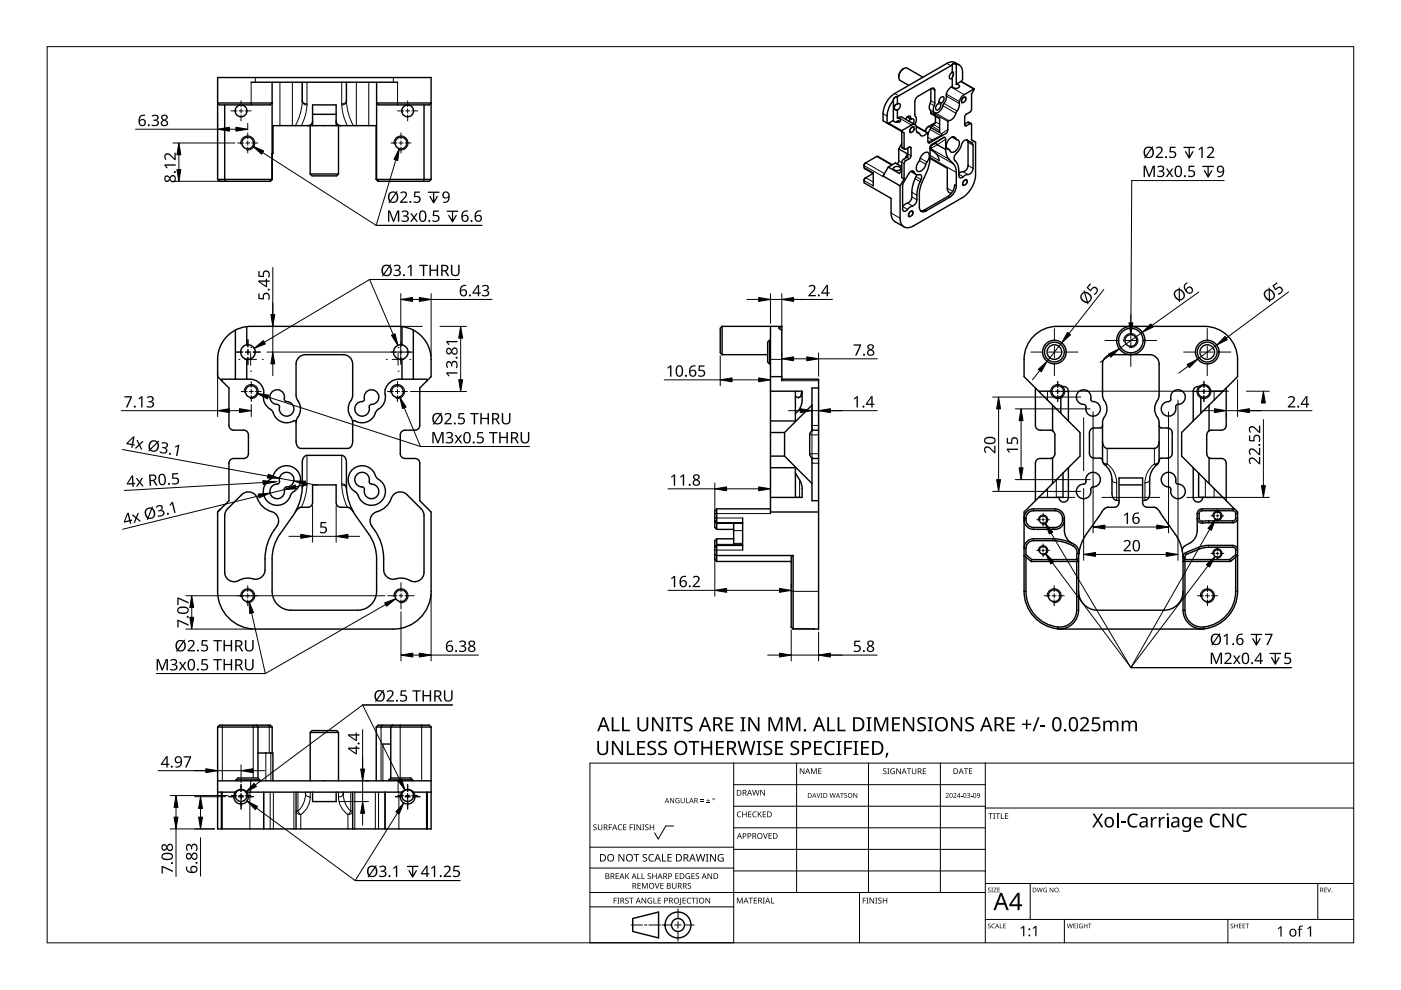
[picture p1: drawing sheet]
<svg xmlns="http://www.w3.org/2000/svg" width="297mm" height="210mm" viewBox="0 0 297 210" stroke-linecap="round" stroke-linejoin="round" font-family="sans-serif">
<g fill="none" stroke="#000" stroke-width=".3">
<path d="M53.2 17.4h31.1M57.7 17.4v20.6M64.1 17.4v4.1M73.5 17.4v4.1M79.8 17.4v20.6l.4 .4M191.6 14.5a2.02 2.02 0 0 0-1.1 1.9M195.7 16.4l-3.3-1.9a1.73 1.73 0 0 0-1.5 2.6l1.8 1M197.4 18.8v2.6a2.32 2.32 0 0 0-.1 2.2l.1 .5 1.8 1.1M201.9 13.7v.1M201.9 16.6h.1M201.9 13.7h.1M201.9 18.3a2.45 2.45 0 0 0-1.3 2.7l-.6 1.1a2.45 2.45 0 0 1-1.8 2v.1a2 2 0 0 1 0-2.2v-3l-.2-.3h-.3l-3 1.7-.5 .5-.2 .7v2.7a1.98 1.98 0 0 1 0 2.1l-2.8-1.6h-.4l-.5 .3"/>
<path d="M201.9 13.8l-11.6 6.7M201.9 13.8v1.6a.81 .81 0 0 0-.3 1.3l.3-.1M201.9 16.6v1.7M201.9 15.3h.1M202 15.2l.2 .4-.3 1M202 15.2l-.1 .1M202.8 17.8l.3 .1 .3 .4a.92 .92 0 0 1-1.5 0M202.8 13.6v4.2M202.8 13.6l-.6-.1-.3 .2M202.8 13.6a1.47 1.47 0 0 1 1.3 1.8v1.5l-.3 .4M203.4 13.8a2.01 2.01 0 0 0-2.6-.4l-11.1 6.4a5.8 5.8 0 0 0-2.5 5.8l4.5 2.6v3.4l.2 .1 1-.6 .2 .2v1.9l-.2 .3-1 .7-.2 .3v3.4M203.7 17.3h.1"/>
<path d="M203.7 17.3l-.9 .5M203.7 17.3l2.8 1.6M206.5 18.9l-2.1 1.2a2.46 2.46 0 0 0-1 2.5l-.6 1.1a2.45 2.45 0 0 1-1.8 2v1.9l-.3 .5-3.7 2.2-.3-.2v-2a1.08 1.08 0 0 1-1.6 .5l-.1-.3a.92 .92 0 0 1-.7-1.3l-.2-.5a.67 .67 0 0 0-.8 0l-2.1 1.2M206.5 18.9l-.5 1v3.4l-.2 .4-1.2 .8-.1 2 .2 .2 1.1-.5 .2 .1v3.4l.8 .5v6.8a6.3 6.3 0 0 1-2.8 4.9l-10.3 6a1.72 1.72 0 0 1-2 .2 1.72 1.72 0 0 1-.9-1.8v-6.9M46.1 38v-21.6h45.3v21.6M46.1 21.8h11.6l-.4 .4h-10.8zM46.1 38l.4 .4h10.8l.4-.4M46.1 38h11.6M47.6 22.2v15.8l.2 .4M57.8 26.6h22v11.4M57.9 26.6l-.2 11.4M65.8 26.6v10.3"/>
<path d="M65.8 36.9l.4 .4h5.2l.4-.4M65.8 36.9h6M66.3 25.7a.97 .97 0 0 1-1 .9M66.3 26.6v-4.4h5v4.4M66.3 24.2h5M71.3 25.7a.97 .97 0 0 0 1 .9M71.8 26.6v10.3M79.8 38l.4 .4h10.8l.4-.4M79.8 38h11.6M79.8 21.8h11.6l-.4 .4h-10.8zM89.9 22.2v15.8l-.1 .4M183.6 37.7l-.4 .6"/>
<path d="M183.6 34.5l2.4-1.4 3.2 1.8M183.6 37.7l-.4 .3v.8l5.7 3.3v3.1a2.08 2.08 0 0 0 .9 1.8l1.9 1.1M183.6 34.5l-.4 .6M183.6 34.5l-.4 .4v.8l1.9 1.1M185.1 36.8l-1.5 .9M185.1 36.6v2.8M187.2 37.3l3.6 2.1M187.2 37.3v.2M187.4 37l-.1 .3M188.3 35.4l-1.1 1.9M188.3 35.4l2.4 1.4 .5-.9M188.4 26.1v.2"/>
<path d="M188.4 26.1l2.8 1.6M189.4 21.2v.1M189.4 21.2h.1M189.4 21.3a5.6 5.6 0 0 0-1.3 3.3v1.5M189.4 25.5l-1 .6M189.4 21.3v4.2M189.5 35.6l.7-.3a.56 .56 0 0 1 .7 .6l-.7 .3a.56 .56 0 0 1-.7-.6zM189.7 23.2h.1M189.8 23.2l.5 .1M190.3 22.1l.3-.2a.81 .81 0 0 1-.3 1.4M190.3 25.1h.3l.4 .4a.92 .92 0 0 1-1.6 0M190.3 20.5v1.6"/>
<path d="M190.3 23.3v1.8M190.3 22.1a.71 .71 0 0 0-.6 1.1M190.3 20.5a.81 .81 0 0 0-.9 .7M190.6 31.6v2.5l-.4 .6M190.6 25.7v.2M190.6 31.6l1.8 1-.4 .9M190.6 25.7l.1 .1M190.6 25.7l-.5 .2M190.7 25.8h.1M191.2 27.7l-.1 .2M191.2 27.9v3.2l.1 .3 .5 .2M191.2 30.5l-.6 1.1"/>
<path d="M191.2 35.3l-1.4-.8-1.5 .9M191.7 37.9l-.9 1.5M192 25.3l.2-.2a.58 .58 0 0 1 .8-.4l.1 .5a.54 .54 0 0 1 .7 .2 .54 .54 0 0 1-.2 .7v.1M192.3 24.8l.8 .5M192.5 31.4v1.8l-1.1 .7-.2 .5v3.2l.5 .3M192.9 36.5l.5-.3 .2 .1a1.2 1.2 0 0 0 1.6 .8 1.03 1.03 0 0 1-.1 1.4 9.7 9.7 0 0 0-.8 4.3l-.6 .7-.8 .4-.5 .5a.55 .55 0 0 1-.5 .4 .55 .55 0 0 1-.5-.3v-5.3zM192.9 25.2l-.2 .5M193.1 36.3l1.1 .7M193.2 27.1l.5-.1a.72 .72 0 0 1-.7 1.1 .7 .7 0 0 1 .2-1zM194.2 26.7l2.5 1.4M194.3 37v.2a8.8 8.8 0 0 0-1 4.8l-.4 .7-1 .6-.5 .5M194.4 28l.5 .3"/>
<path d="M195.5 32.8a.9 .9 0 0 1 1.4-.3 2.63 2.63 0 0 1-.6 2.2 2.2 2.2 0 0 1-1.5 1.7 1.05 1.05 0 0 1-.2-1.8zM196.9 26.8l-.4 .4-.3 .6M196.9 26.8l-.5 .5-.2 .6M197.2 33.6l3.6 2.1 .1 4.5a1.07 1.07 0 0 0 .8 .9M197.2 31.3l.4 .4a3.4 3.4 0 0 1 1.5 2.4M197.3 31l.4-.3-.4 .3M197.4 27l-.7 1.5M197.4 27h.1M197.4 30.7l2.9-1.6 .2 .4 .1 3.2a4.8 4.8 0 0 0 1.8 2.3l.3 1.1 .1 3.3a3.1 3.1 0 0 1-1.5 2.4l-5 2.9a.86 .86 0 0 1-1 .1 .86 .86 0 0 1-.4-.9l.1-3.8 2-5 .2-1.4v-2.4zM198.3 26l-1.4 .8M198.3 24.6v1.4l-.9 1M199.2 25.1v3"/>
<path d="M199.4 20.7l.6-.2a1.4 1.4 0 0 1-.6 1.6 1.01 1.01 0 0 1-.9 1.2 1.4 1.4 0 0 1 .6-1.5v-.6zM200.7 31.4l.5 .3M201.2 29.5a.79 .79 0 0 1 .7-.5 .79 .79 0 0 1 .8 .4v.1a.96 .96 0 0 1 .6 1.5 1.41 1.41 0 0 1-1.8 1.2l-.2-.4a.96 .96 0 0 1-.6-1.5zM201.9 29l.9 .6M202.4 39.2a3.1 3.1 0 0 1-1.4 2.4l-5 2.9-.8 .2M204.2 20.8l.4-.2a.72 .72 0 0 1-.6 1.1 .7 .7 0 0 1 .2-.9zM204.3 30l.5-.3h.2l1.1 .6 .2 .3v5.1a1.46 1.46 0 0 1-1.6 1.4l-.2 .2a.8 .8 0 0 1-1.1 .3l-.1-.2a4.3 4.3 0 0 0-1-3.6 2.46 2.46 0 0 1 1-2zM204.5 38.3l.4-.1a.72 .72 0 0 1-.6 1.1 .7 .7 0 0 1 .2-1zM205 29.7l.2 .5v4.9a1.41 1.41 0 0 1-1.5 1.4l-.4 .2M205.9 26.2l-.6-.3-.8 .4M193 44.9l.4-.1a.72 .72 0 0 1-.6 1.1 .7 .7 0 0 1 .2-1zM49.9 70v10.4"/>
<path d="M49.9 70a7 7 0 0 0-3.8 6.2v3.7l2.4 2.4v7.9a1 1 0 0 0 1 1h2.2a1 1 0 0 1 1 1v4a1 1 0 0 1-1 1h-2.2a1 1 0 0 0-1 1v8l-2.4 2.4v16.8a8 8 0 0 0 8 8h29.3a8 8 0 0 0 8-8v-16.8l-2.4-2.4v-8a1 1 0 0 0-1-1h-2.1a1 1 0 0 1-1-1v-4a1 1 0 0 1 1-1h2.1a1 1 0 0 0 1-1v-7.9l2.4-2.4a13.4 13.4 0 0 0-.5-6.2 7 7 0 0 0-3.3-3.7M52.3 69.2h32.9M52.3 73.1a1.55 1.55 0 0 1 1.8 1.5 1.55 1.55 0 0 1-1.8 1.6M52.3 69.2v3.9M52.3 76.2v4.2M52.3 73.1a1.55 1.55 0 0 0-1.3 1.5 1.55 1.55 0 0 0 1.3 1.6M52.3 69.2l-1 .2-1.4 .6M85.2 73.1a1.55 1.55 0 0 1 1.3 1.5 1.55 1.55 0 0 1-1.3 1.6M85.2 69.2l1 .2 1.4 .6M85.2 69.2v3.9M85.2 76.2v4.2M85.2 73.1a1.55 1.55 0 0 0-1.8 1.5 1.55 1.55 0 0 0 1.8 1.6"/>
<path d="M87.6 70v10.4M153.1 69.2h12.7M153.1 75.2h9.7M153.1 69.2l-.4 .4v5.2l.4 .4M153.1 69.2v6M163.2 72.1l-.4 .4v4.2l.4 .4M163.2 72.1h.2M163.2 77.1h.2M163.2 72.1v5M163.4 69.2v39.7M163.4 79.9h2.4M165.8 69.2l-.6 .3a.54 .54 0 0 0 .6 .5"/>
<path d="M165.8 69.2v11.5M47 80.7l.1-.3h5.9a2.94 2.94 0 0 1 2.8 3.8 3.4 3.4 0 0 0 1.9 2.9 3.2 3.2 0 0 0 4.8 2.1l.3 .3v4.1a1.36 1.36 0 0 0 1 1.5h10a1.25 1.25 0 0 0 1-1.5v-4.1l.3-.3a3 3 0 0 0 4.6-1.9l.1-.2a3.5 3.5 0 0 0 1.8-4.2 2.98 2.98 0 0 1 3-2.5h5.9v.3M57.8 83a1.56 1.56 0 0 1 1.8-.1 1.56 1.56 0 0 1 .7 1.7l.2 .5a1.57 1.57 0 0 1 1.9 1.4 1.57 1.57 0 0 1-1.6 1.7 1.57 1.57 0 0 1-1.6-1.7 .62 .62 0 0 0-.1-.7 .62 .62 0 0 0-.7-.1 1.55 1.55 0 0 1-1.1-1.1 1.55 1.55 0 0 1 .5-1.6zM58.6 99.7a2.97 2.97 0 0 1 4.6 .3 2.97 2.97 0 0 1-1.2 4.4l-.2 .2a3.2 3.2 0 0 1-4.1 2.3 2.98 2.98 0 0 1-1.9-2.6 2.98 2.98 0 0 1 1.7-2.8zM62.8 89.6l.1-.6a3.5 3.5 0 0 0 0-4.6l-.1-7.2a2 2 0 0 1 2-2h8a2 2 0 0 1 2 2l-.1 7.2a3.5 3.5 0 0 0 0 4.6l.1 .6M64.5 96.8l.6-.3h7.4a1.25 1.25 0 0 1 1 1.5v5.3a11.4 11.4 0 0 0 2.1 6.2l2.6 3.7a9 9 0 0 1 1.6 5.3v6.9a4 4 0 0 1-4 4h-14.1a4 4 0 0 1-4-4v-6.9a9 9 0 0 1 1.7-5.3l2.6-3.7a11.5 11.5 0 0 0 2.1-6.2v-5.3zM74.7 99.6a2.99 2.99 0 0 1 5 1.5l.1 .2a3.2 3.2 0 0 1 1.5 4.4 2.98 2.98 0 0 1-3 1.4 2.98 2.98 0 0 1-2.4-2.3l-.2-.2a3.2 3.2 0 0 1-1.4-4.5zM77.6 83.2a1.58 1.58 0 0 1 2.6 .5 1.58 1.58 0 0 1-1.7 2.1l-.2 .2a2.91 2.91 0 0 1-.6 1.9 1.58 1.58 0 0 1-2.5-.9 1.58 1.58 0 0 1 1.8-1.9l.3-.5a1.57 1.57 0 0 1 .3-1.4zM163.4 82.9h6.7a5.5 5.5 0 0 1-.7 4l-.8 .7M163.4 99.2h5.2v6.3M163.4 96.7h2.9M163.4 91.7h2.9"/>
<path d="M165.8 80.4h7.8v53h-5.4M166.3 91.7v5M166.3 96.7l5.9 5.8M168.6 82.9v6.4h-5.2M169.9 82.9v.7a.72 .72 0 0 1-.5 .7 .72 .72 0 0 1-.8-.2M172.2 91.2h1.4M172.2 97.2h1.4M172.2 85.9l-5.9 5.8M173.6 82.3h-1.4v9l-.4 .4-.1 .5v4l.1 .5 .4 .4v9.1h1.4M219.5 82.3v7.9a1 1 0 0 0 1 1h2.2l.5 .1M220.2 82.9h2.8M220.5 97.2a1 1 0 0 0-1 1v8"/>
<path d="M223 82.9a1.25 1.25 0 0 0 1.9 1.2M223.2 97.1l-.5 .1h-2.2M223.2 91.3l.3 .4 .2 .5v4l-.2 .5-.3 .4M223.2 85.9v5.4M223.2 97.1v5.4M224.9 84.1v3.5M225.1 82.1l.1 .1a1.25 1.25 0 0 1-.3 1.9M225.1 82.1a1.25 1.25 0 0 0-1.3-.2 1.25 1.25 0 0 0-.8 1M225.1 82.1l.3-.1a1 1 0 0 1 1.1 .9v6.4M226.5 99.2v6.3a1 1 0 0 1-1 1 1 1 0 0 1-1-1M228.7 83a1.56 1.56 0 0 1 1.9-.1 1.56 1.56 0 0 1 .7 1.7 .65 .65 0 0 0 .8 .6 1.55 1.55 0 0 1 1.1 1.9 1.55 1.55 0 0 1-1.9 1.1 1.55 1.55 0 0 1-1-2 .65 .65 0 0 0-.9-.5 1.55 1.55 0 0 1-1.1-1.1 1.55 1.55 0 0 1 .4-1.6zM233.8 90.2l-.3 .5a3.3 3.3 0 0 0-2.2 .3l-.3 .7v4.4a1 1 0 0 0 1 1l1.5 .1 .3 .4"/>
<path d="M233.8 93.6a1.36 1.36 0 0 0 1 1.5h10a1.25 1.25 0 0 0 1-1.5M245.8 90.2l.2 .5a3.3 3.3 0 0 1 2.2 .3l.3 .7v4.4a1 1 0 0 1-1 1l-1.5 .1-.2 .4M248.6 83.2a1.58 1.58 0 0 1 2.6 .5 1.58 1.58 0 0 1-1.7 2.1l-.2 .2a1.87 1.87 0 0 1-1.7 2.2 1.59 1.59 0 0 1-1.4-1.8 1.59 1.59 0 0 1 1.8-1.3l.3-.5a1.57 1.57 0 0 1 .3-1.4zM253 99.2l-2.5-2.5v-5l11.9-11.8a12.2 12.2 0 0 0-.7-6.7 7 7 0 0 0-6.3-4h-31.3a7 7 0 0 0-7 7v3.7l11.9 11.8v5l-11.9 11.9v16.8a8 8 0 0 0 7.1 7.9M253 99.2v6.3a1 1 0 0 0 1 1 1 1 0 0 0 1-1M253 99.2l8.8 8.8M254.4 82.1a1.25 1.25 0 0 0 .2 2M254.4 82.1l-.3-.1a1 1 0 0 0-1.1 .9v6.4M254.4 82.1a1.25 1.25 0 0 1 1.3-.2 1.25 1.25 0 0 1 .8 1M254.6 84.1v3.5M256.3 91.3l-.3 .4-.1 .5v4l.1 .5 .3 .4M256.3 85.9v5.4"/>
<path d="M256.3 97.1v5.4M256.3 97.1l.6 .1h2.1a1 1 0 0 1 1 1v8M256.5 82.9a1.25 1.25 0 0 1-1.9 1.2M256.5 82.9h2.8M260 82.3v7.9a1 1 0 0 1-1 1h-2.1l-.6 .1M46.7 108l-.5 .5M51.3 104.9a2.13 2.13 0 0 1 2.1-.4 2.13 2.13 0 0 1 1.4 1.7 4.9 4.9 0 0 0 3.3 2.5 2 2 0 0 1 .6 2.9 11 11 0 0 0-2.5 6.9v2.3a2.12 2.12 0 0 1-3.1 1.8h-1l-1 .2a2.08 2.08 0 0 1-2.2 .4 2.08 2.08 0 0 1-1.3-1.9l.1-12.4 .5-1zM59.6 100.7a1.55 1.55 0 0 1 2.6 .4 1.55 1.55 0 0 1-1.5 2.2l-.4 .3a1.57 1.57 0 0 1-1 2.1 1.57 1.57 0 0 1-2-1.1 1.57 1.57 0 0 1 1.3-2h.2a.5 .5 0 0 0 .5-.6l-.1-.5zM62.6 108.5a1.57 1.57 0 0 1 1.3-.9h1.4a1 1 0 0 0 1-1v-3.8h5v3.8a1 1 0 0 0 1 1h1.3a1.53 1.53 0 0 1 1.3 .9M75.8 100.5a1.61 1.61 0 0 1 1.9-.1 1.61 1.61 0 0 1 .6 1.9l.1 .2a2.91 2.91 0 0 1 1.8 1.1 1.58 1.58 0 0 1-1.5 2.1 1.58 1.58 0 0 1-1.5-2.1l-.1-.2a2.91 2.91 0 0 1-1.8-1.1 1.55 1.55 0 0 1 .5-1.8zM79 109l.4-.3a5.2 5.2 0 0 0 3.9-3.6 2 2 0 0 1 3-.2l3 3 .6 1v12.4a2.07 2.07 0 0 1-1.2 1.9 2.07 2.07 0 0 1-2.3-.4 5.2 5.2 0 0 0-3.1 0 2 2 0 0 1-2-2 12.1 12.1 0 0 0-1.9-8.4 2.37 2.37 0 0 1-.4-3.4zM151.6 110.5l.4 .4h5.5"/>
<path d="M151.6 110.4l.4 .4h5.5M151.6 117.6l.4 .2h16.2M152 112.2h3.6M152 107.9l-.4 .4v3.5l.4 .4M152 114.2l-.4 .4v4l.4 .4M152 119h15.8M152 114.2h3.6M152 107.9v4.3M152 114.2v4.8M152 107.9h11.4M155.6 110.9v4.3M157.5 115.6h-5.5l-.4 .4"/>
<path d="M157.5 109.8v6.8M163.4 108.6h10.2M168.2 117.8l-.4 .3v14.9l.4 .4M168.2 117.8v15.6M168.6 100.3l1.3 2.1a7.1 7.1 0 0 1 .2 3.1h-6.7M217.1 116.2a2 2 0 0 1 2-2h4.1a7.7 7.7 0 0 1 5.2 1.9l.3 .8v.5M217.1 109.9a2 2 0 0 1 2-2h4.6a2 2 0 0 1 2 2 6.1 6.1 0 0 0 .4 4.2l1.2 1.1M217.1 110.2a2 2 0 0 0 2 2h4.1a2.09 2.09 0 0 0 2.5-2M217.5 117.6a2.44 2.44 0 0 1 .8-2.7l.8-.3h4.1a7.4 7.4 0 0 1 4.9 1.7l.2 .7v1.6M217.5 118.1v7.3a7.5 7.5 0 0 0 7.5 7.5 3.6 3.6 0 0 0 3.3-3.5v-10.4M217.5 117.6l-.4 .2 1.5 1.2M217.5 117.6l1.3 1"/>
<path d="M218 108.8l.7-.5h.4h4.6a1.79 1.79 0 0 1 1.6 2 1.79 1.79 0 0 1-2.1 1.5h-4.1a1.81 1.81 0 0 1-1.5-1.1 1.81 1.81 0 0 1 .4-1.9zM218.8 118.6h9.5M218.8 118.6l-.2 .4M225.4 100.3v5.2h-5.2M228.3 118.6l.4 .4h-10.1M228.7 117.4v12a4 4 0 0 1-4.5 3.9M230.5 100.8a1.56 1.56 0 0 1 2.7 .3 1.56 1.56 0 0 1-1.6 2.2 .65 .65 0 0 0-.3 .9 1.55 1.55 0 0 1-1.6 1.5 1.55 1.55 0 0 1-1.5-1.6 1.55 1.55 0 0 1 1.7-1.5 .65 .65 0 0 0 .3-.9zM237.3 106.1a1.26 1.26 0 0 1-1.5-1.5 8.1 8.1 0 0 0-.5-4.7l-.7-1a1.51 1.51 0 0 1-.8-1.2l.1-8.7a3.5 3.5 0 0 0 0-4.6l-.1-7.2a2 2 0 0 1 2-2h8a2 2 0 0 1 2 2l-.1 7.2a3.5 3.5 0 0 0 0 4.6l.1 8.7a1.51 1.51 0 0 1-.9 1.2 4 4 0 0 0-1.1 2.8v2.9a1.26 1.26 0 0 1-1.5 1.5M237.3 102.8h5M246.8 100.4a1.62 1.62 0 0 1 1.9 .1 1.62 1.62 0 0 1 .6 1.8l.1 .2a1.87 1.87 0 0 1 1.8 2.2 1.59 1.59 0 0 1-2 .9 1.59 1.59 0 0 1-1-2l-.1-.2a1.87 1.87 0 0 1-1.8-2.2zM250.7 116.8l-.3-1.2-.9-1.8-3.3-4.8a2.08 2.08 0 0 0-1.6-1.4h-1.3a1 1 0 0 1-1-1v-5.3h-5v5.3a1 1 0 0 1-1 1h-1.4a1.71 1.71 0 0 0-1.4 1.2l-3.8 5.5-.7 1.8-.3 1.3M250.7 116.8l.1 1.3"/>
<path d="M250.8 118.1v11.3a4 4 0 0 0 4.5 3.9M251.2 118.6l-.4 .4h10.1M251.2 118.6h9.5M254.1 101.3v4.2h5.2M254.1 100.3v1M254.4 108.5l.4-.2h6.6a.6 .6 0 0 1 .6 .6v.9a.6 .6 0 0 1-.6 .6h-5.5a1.4 1.4 0 0 1-1.6-.2 2.03 2.03 0 0 1 .1-1.7zM260.7 118.6l.2 .4M262 118.1v7.3a7.5 7.5 0 0 1-7.5 7.5 3.6 3.6 0 0 1-3.3-3.5v-10.4M262 117.6v-1a.6 .6 0 0 0-.6-.6h-5.2l-1.2 .2-3.4 1.3-.3 .4-.1 .7M262 117.6l.4 .2-1.5 1.2M262 117.6l-1.3 1M262.3 108.5l.1 16.9a8 8 0 0 1-7.1 7.9"/>
<path d="M262.4 108.9a1 1 0 0 0-1-1h-6.6a1 1 0 0 0-1 1v3.6a3.5 3.5 0 0 1-2.4 3.2l-.3 .1a1 1 0 0 0-.4 1M262.4 116.6a1 1 0 0 0-1-1l-6 .1-1.3 .4-2.7 1.1a1 1 0 0 0-.6 .9M262.4 109.8a1 1 0 0 1-1 1l-5.8 .1a1.18 1.18 0 0 1-1.8-1M172.6 133.3v.1M224.2 133.3h31.1M228.7 125.4a4 4 0 0 0 4 4h14.1a4 4 0 0 0 4-4M46.1 154.2v21.6h45.3v-21.6M46.1 154.2l.4-.4h10.8l.4 .4M46.1 154.2h11.6M54.3 153.8l.4 .4v10.8M54.7 159.7h3.2v5.9M57.7 154.2v5.5"/>
<path d="M65.8 155.3v10.3M65.8 155.3l.4-.4h5.2l.4 .4M65.8 155.3h6M71.8 155.3v10.3M79.8 154.2l.4-.4h10.8l.4 .4M79.8 154.2h11.6M79.8 154.2v11.4M81.2 157.8h1.6M83.2 153.8l-.4 .4v10.8M46.1 165.6h45.3M46.1 168h3.8M47 168v7.8"/>
<path d="M47.1 168v7.8M49.9 168a1.55 1.55 0 0 1 2.4 0M50.1 165.4l.4-.4h4.2l.4 .4M50.1 165.4v.2M50.1 165.4h5M52.3 168a1.55 1.55 0 0 1-.1 2.1 1.55 1.55 0 0 1-2.1 0 1.55 1.55 0 0 1-.2-2.1M52.3 168h32.9M55.1 165.4v.2M55.9 168v7.8M62.8 168v7.8M64.8 168v.3M66.3 168v2h5v-2"/>
<path d="M72.8 168v.3M74.8 168v7.8M81.6 168v7.8M82.5 165.4l.4-.4h4.2l.4 .4M82.5 165.4v.2M82.5 165.4h5M85.2 168a1.55 1.55 0 0 1 2.4 0M87.5 165.4v.2M87.6 168a1.55 1.55 0 0 1-.1 2.1 1.55 1.55 0 0 1-2.1 0 1.55 1.55 0 0 1-.2-2.1M87.6 168h3.8M90.5 168v7.8M90.6 168v7.8"/>
<circle cx="51.1" cy="23.5" r="1.25"/>
<circle cx="52.5" cy="30.3" r="1.25"/>
<circle cx="85" cy="30.3" r="1.25"/>
<circle cx="86.4" cy="23.5" r="1.25"/>
<circle cx="223.6" cy="74.6" r="2.5"/>
<circle cx="223.6" cy="74.6" r="1.55"/>
<circle cx="223.6" cy="74.6" r="2.1"/>
<circle cx="239.8" cy="72.2" r="3"/>
<circle cx="239.8" cy="72.2" r="1.25"/>
<circle cx="239.8" cy="72.2" r="2.6"/>
<circle cx="256" cy="74.6" r="2.5"/>
<circle cx="256" cy="74.6" r="1.55"/>
<circle cx="256" cy="74.6" r="2.1"/>
<circle cx="53.3" cy="83" r="1.25"/>
<circle cx="84.3" cy="83" r="1.25"/>
<circle cx="221.2" cy="116.7" r=".8"/>
<circle cx="221.2" cy="110.2" r=".8"/>
<circle cx="258.1" cy="117.3" r=".8"/>
<circle cx="258.1" cy="109.4" r=".8"/>
<circle cx="52.5" cy="126.3" r="1.25"/>
<circle cx="85" cy="126.3" r="1.25"/>
<circle cx="223.5" cy="126.3" r="1.25"/>
<circle cx="256" cy="126.3" r="1.25"/>
<circle cx="51.1" cy="168.7" r="1.25"/>
<circle cx="86.4" cy="168.7" r="1.25"/>
</g>
<g fill="none" stroke="#000" stroke-width=".21">
<path d="M53.2 17.4l.1 4.8M54.1 16.4v1M59.4 17.4v9.2M62 17.4v9.2M64.1 17.4v4.1M65.1 17.4v4.6M72.5 17.4v4.6M73.5 17.4v4.1M75.6 17.4v9.2M78.2 17.4v9.2M83.4 16.4v1M84.3 17.4l-.1 4.8"/>
<path d="M189.7 19.8l.9 .5M197.5 18.8l.7 .4M200.6 19.9l2.8 1.6M200.8 13.4l.8 .5M201.7 18.5l2.7 1.6M57.7 32.5v5.5l-.4 .4M57.8 26.6v5.9M64.1 21.5a1.01 1.01 0 0 0 1 .8M64.1 21.5l-.4 2.3-1.1 2.8M64.1 21.3a.9 .9 0 0 0 1 .7M65.1 22.3l-.5 2.5-.7 1.8M65.1 22v.3"/>
<path d="M72.5 22v.3M72.5 22.3l.2 1.9 .9 2.4M73.5 21.3a.9 .9 0 0 1-1 .7M73.5 21.5a1.01 1.01 0 0 1-1 .8M73.5 21.5l.5 3 .9 2.1M79.8 26.6v11.4l.4 .4M183.2 35.5l1.9 1.1M183.2 35.1l4 2.4M183.2 38.3l1.9 1.1M183.6 34.5l3.9 2.3M183.6 37.7l1.5 .9M185.9 33.2l3.1 1.8"/>
<path d="M187.2 24.1l.9 .5M190.5 24.9l2.8 1.6M190.6 34.1l.6 .4M191.2 31.1l.5 .3M191.2 34.4l.5 .3M191.5 33.8l.5 .3M192.3 33.4l.5 .2M192.4 24.7l.7 .4M192.5 32.6l.6 .4M192.8 31.2l.3 .2M193.4 36.2l.4 .3M194 37.9l1.1 .6"/>
<path d="M194.2 37.5l1.1 .6M194.3 26.9l2.3 1.3M194.4 28l.4 .2M194.9 34l1.4 .8M195.1 33.5l1.4 .8M196.7 28.5h.1M196.7 28.4h.1M196.7 29.1l.9 .5M196.9 26.8l.5 .3M197.2 31.7l1 .6M197.2 32.9l1.9 1.2M197.2 31.5l.5 .3"/>
<path d="M197.2 33.4l5.6 3.2M197.2 27.4l2.3 1.4M197.2 23.3l.9 .5M197.2 21.9l.9 .5M197.4 23.7l.8 .5M197.4 24l1.8 1.1M197.4 21.4l.8 .4M197.5 26.7l1.7 1M197.5 30.6v.1M197.6 29.6l.1 .3M197.6 29.6l-.8 .6M197.6 31.7l3.6 2.1"/>
<path d="M198 26.5l1.2 .7M198.1 30.5h.4l.2 .2M198.1 30.5l-.9 .6M198.2 30.5h.4l.2 .2M198.2 30.5h-.1M198.2 24.2l2.8 1.6M198.3 25.8l.9 .6M198.4 24l2.7 1.6M198.6 32.7l3.6 2.1M198.7 30.7l-1.3 .7M198.7 30.7l1.8 1M198.8 30.7h-.1"/>
<path d="M198.8 30.7l1.7 1M199 21.9l.4 .3M199.1 21.5l.5 .3M199.2 28.1l-1.8-1.1 2.2 1.3M199.5 28.8l-1.9 .8M199.5 28.8v.1M199.6 28.3l.1 .5M199.6 28.3l-.1 .5M199.9 22.4l2.8 1.6M200.1 29.1l-1.9 1.4M200.1 21.9l2.8 1.6M200.5 29.5l-1.7 1.2"/>
<path d="M200.6 20.4l2.8 1.5M200.8 31.5l.3 .2M200.8 39.9l1.2 .7M201 27.5l-1.4 .8M202 29l.7 .4M202.4 39.2l.4 .2M203.3 36.9l.9 .6M204.2 36.4l1 .6M204.5 26.5l.4 .2M205 29.7l1.1 .6M205.1 25.9l.5 .3M205.2 30.2l1.1 .6"/>
<path d="M205.2 35.1l1.1 .6M188.9 45.2l1.9 1.1M191.4 43.8l1 .6M192.4 43l1.1 .7M193.3 41.7l1.1 .7M193.3 40.8l1.1 .6M196 44.5l.3 .2M201 41.6l.3 .2M163.4 76.2h2.4M65.1 96.5v6.1M72.5 96.5v6.1M165.8 80.7h7.8"/>
<path d="M171.7 92.2h1.9M171.7 96.2h1.9M172.2 98.2h1.4M172.2 90.2h1.4M222.1 82.9v1.9M233.8 97.7a.89 .89 0 0 0 1 .7M234.8 98.4a5 5 0 0 1 2 4M234.8 95.1v3.3M234.8 98.4l-.6 .1M244.8 98.4a5 5 0 0 0-2 4M244.8 95.1v3.3M244.8 98.4l.6 .1"/>
<path d="M245.8 97.7a.89 .89 0 0 1-1 .7M257.4 82.9v1.9M65.1 102.8a.87 .87 0 0 0-1 .7M65.1 102.8l-.3 2.1-.9 2.7M65.1 102.6a.89 .89 0 0 0-1 .7M65.1 102.6v.2M72.5 102.6a.89 .89 0 0 1 1 .7M72.5 102.6v.2M72.5 102.8a.87 .87 0 0 1 1 .7M72.5 102.8l.2 2.1 .9 2.7M151.6 108.9h11.8M151.6 116.6h5.9"/>
<path d="M151.6 109.8h5.9M151.6 110.5l.4 .4h5.5M155.6 112.5h1.9M155.6 115.2h1.9M157.5 115.4h-5.5l-.4 .4M169.5 105.4h-.9M169.5 101.7v3.8M217.1 109.9h.4M217.1 110.2h.4M217.1 116.2h.4M219.1 107.9v.4M219.1 111.8v.4"/>
<path d="M219.1 114.2v.4M222.1 103.6v1.9M223.2 111.8v.4M223.2 114.2v.4M223.6 111.8v.4M223.7 107.9v.4M224 105.4h1.4M224 101.7v3.8M225.3 109.9h.4M225.3 110.2h.4M227.7 115.4l-.2 .4M228.3 118.5h.4"/>
<path d="M228.3 117.4h.4M235.8 101.7a.89 .89 0 0 0 1 .7M236.8 102.4v3.7M242.8 102.4v3.7M243.8 101.7a.89 .89 0 0 1-1 .7M250.8 118.5h.4M251.2 118.1h-.4M251.4 117.2l.2 .3M253.8 108.9h.4M253.8 109.9h.4M254.1 116.1l.1 .3M254.8 107.9v.4"/>
<path d="M254.9 110.5l.1 .4M255.6 105.4h-1.5M255.6 101.7v3.8M256.2 110.4v.4M256.2 115.6v.4M257.4 103.6v1.9M261.4 107.9v.4M261.4 110.4v.4M261.4 115.6v.4M262 108.9h.4M262 116.6h.4M262 109.8h.4"/>
<path d="M167.8 132.9l.4 .4h4.4M167.8 125.4h5.8M217.1 125.4h.4M224.3 132.9l-.1 .4M228.3 129.4h.4M250.8 129.4h.4M255.2 132.9l.1 .4M262 125.4h.4M47.1 153.8v11.8M53.7 153.8v11.2M54.3 153.8h.1M56.4 159.7v5.9"/>
<path d="M56.9 153.8l.2 .4v5.5M57.4 159.7v5.9M81 153.8l-.2 .4v11.4M81.2 157.8v7.8M84.8 153.8v11.2M89.4 153.8v11.8M53 168v7.8M53.1 165.6v2.4M55.9 168v7.8M57.3 168v7.8M58 168v7.8M62.3 168v7.8"/>
<path d="M63.2 172h-.4a.9 .9 0 0 0 1 .7M63.2 172l.6 .7M63.2 168v4M63.8 172.7v3.1M65.8 169a.9 .9 0 0 1-1-.7l-.3 1.8-.6 1-.7 .9M65.8 169a4.5 4.5 0 0 1-2 3.7M65.8 168v1M71.8 169a.9 .9 0 0 0 1-.7l.3 1.8 .5 1 .8 .9M71.8 169a4.5 4.5 0 0 0 2 3.7M71.8 168v1M73.8 172.7v3.1M74.4 172h.4a.9 .9 0 0 1-1 .7"/>
<path d="M74.4 172l-.6 .7M74.4 168v4M75.2 168v7.8M79.6 168v7.8M80.3 168v7.8M81.7 168v7.8M84.4 165.6v2.4M84.6 168v7.8"/>
</g>
<g fill="none" stroke="#000" stroke-width=".21">
<path d="M51 30.5a1.5 1.5 0 0 1 1.5-1.7 1.5 1.5 0 0 1 1.5 1.6 1.5 1.5 0 0 1-1.7 1.4M83.5 30.5a1.5 1.5 0 0 1 1.5-1.7 1.5 1.5 0 0 1 1.5 1.6 1.5 1.5 0 0 1-1.7 1.4M238.3 72.4a1.5 1.5 0 0 1 1.4-1.7 1.5 1.5 0 0 1 1.6 1.6 1.5 1.5 0 0 1-1.8 1.4M51.8 83.2a1.5 1.5 0 0 1 1.4-1.7 1.5 1.5 0 0 1 1.6 1.6 1.5 1.5 0 0 1-1.8 1.4M82.8 83.2a1.5 1.5 0 0 1 1.4-1.7 1.5 1.5 0 0 1 1.6 1.6 1.5 1.5 0 0 1-1.8 1.4M220.2 110.3a1 1 0 0 1 .9-1.1 1 1 0 0 1 1.1 1.1 1 1 0 0 1-1.2 .9M220.2 116.8a1 1 0 0 1 .9-1.1 1 1 0 0 1 1.1 1.1 1 1 0 0 1-1.2 .9M257.1 109.5a1 1 0 0 1 1-1.1 1 1 0 0 1 1 1 1 1 0 0 1-1.2 .9M257.1 117.5a1 1 0 0 1 1-1.2 1 1 0 0 1 1 1.1 1 1 0 0 1-1.2 .9M51 126.5a1.5 1.5 0 0 1 1.5-1.7 1.5 1.5 0 0 1 1.5 1.6 1.5 1.5 0 0 1-1.7 1.4M83.5 126.5a1.5 1.5 0 0 1 1.5-1.7 1.5 1.5 0 0 1 1.5 1.6 1.5 1.5 0 0 1-1.7 1.4M222 126.5a1.5 1.5 0 0 1 1.5-1.7 1.5 1.5 0 0 1 1.5 1.6 1.5 1.5 0 0 1-1.8 1.4"/>
<path d="M254.5 126.5a1.5 1.5 0 0 1 1.4-1.7 1.5 1.5 0 0 1 1.6 1.6 1.5 1.5 0 0 1-1.8 1.4"/>
</g>
<path d="M169.3 84.5h.1" fill="none" stroke="#000" stroke-width=".21"/>
<g fill="none" stroke="#000" stroke-width=".21">
<path d="M190.8 25.7a.54 .54 0 0 0-.8 .2M193.7 27.8v-.1a.54 .54 0 0 0-.1-.9 .85 .85 0 0 0-.6 1.4M204.6 21.5l.1-.1a.54 .54 0 0 0-.2-.9 .85 .85 0 0 0-.5 1.4M204.9 39l.1-.1a.54 .54 0 0 0-.2-.9 .85 .85 0 0 0-.5 1.4M193.4 45.7l.1-.1a.54 .54 0 0 0-.2-.9 .85 .85 0 0 0-.5 1.3"/>
<circle cx="224.3" cy="83" r="1.5"/>
<circle cx="255.3" cy="83" r="1.5"/>
</g>
<path d="M10 9.9h277v190h-277z" fill="none" stroke="#000" stroke-width=".21"/>
<g fill="none" stroke="#000" stroke-width=".21">
<path d="M125.1 179.6h30.5M142.8 175.1h-1.6l-1.6 2.8-.8-1.3M155.6 161.8v38.1h-30.5v-38.1h161.9M155.6 166.4h53.3M155.6 170.9h53.3M155.6 175.5h53.3M168.9 161.8v27.4M184.1 161.8v27.4M199.4 161.8v27.4M208.9 161.8v38.1M208.9 171.3h78.1M125.1 192.3h30.5"/>
<path d="M125.1 189.2h83.8M125.1 184h30.5M133.8 196.1h2.4M136.6 196.1h.6M137.6 196.1h2.4M140.3 196.1h2.1M143.1 196.1h1.3M143.7 192.7v2M143.7 195.4v1.4M143.7 197.5v2M145.1 196.1h2.1M155.6 180.1h53.3"/>
<path d="M155.6 184.7h53.3M182.2 189.2v10.7M208.9 194.9h78.1M208.9 187.3h78.1M218.4 187.3v7.6M225.7 194.9v5M260.3 194.9v5M279.4 187.3v7.6"/>
</g>
<g fill="#000">
<path d="M126.6 157.1h.4v1.9a.78 .78 0 0 0 .8 .8 .78 .78 0 0 0 .8-.8v-1.9h.3v1.9a1.15 1.15 0 0 1-1.1 1.1 1.15 1.15 0 0 1-1.2-1.1zM129.7 152.1h.4v2.6h1.3v.4h-1.7zM131.9 152.1h.4v2.6h1.3v.4h-1.7zM135.1 152.1h.4v1.9a.78 .78 0 0 0 .8 .8 .78 .78 0 0 0 .8-.8v-1.9h.3v1.9a1.15 1.15 0 0 1-1.1 1.1 1.15 1.15 0 0 1-1.2-1.1zM137.4 157.4a1.41 1.41 0 0 1 1.7-.2l-.2 .3-.5-.1a.54 .54 0 0 0-.8 .5 .54 .54 0 0 0 .7 .5 .86 .86 0 0 1 .8 1 .86 .86 0 0 1-1 .7l-.9-.1v-.4l.2 .1a.84 .84 0 0 0 1.3-.4l-.1-.3-.4-.2a.91 .91 0 0 1-.8-1.4zM138.2 152.1h.5l1.6 2.4-.1-2.4h.4v3h-.4l-1.6-2.5v2.5h-.4zM139.7 157.4a1.41 1.41 0 0 1 1.6-.2l-.1 .3-.5-.1a.54 .54 0 0 0-.8 .5 .54 .54 0 0 0 .7 .5 .86 .86 0 0 1 .8 1 .86 .86 0 0 1-1 .7l-.9-.1v-.4l.2 .1a.84 .84 0 0 0 1.3-.4l-.1-.3-.4-.2a.91 .91 0 0 1-.8-1.4zM141.2 152.1h1.1v.2l-.4 .1v2.4h.4v.3h-1.1v-.3h.3v-2.4l-.3-.1zM142.5 152.1h2.2v.3h-.9v2.7h-.4v-2.7h-.9zM145.1 152.3a1.41 1.41 0 0 1 1.7-.1l-.1 .3-.6-.1a.54 .54 0 0 0-.7 .4 .54 .54 0 0 0 .6 .6 .86 .86 0 0 1 .8 1 .86 .86 0 0 1-1 .7l-.8-.1v-.4l.2 .1a.84 .84 0 0 0 1.3-.4l-.2-.4-.4-.2a.9 .9 0 0 1-.8-1.4zM153.8 152.1h1.7v.3h-1.3v.9h1.2v.4h-1.2v1h1.3v.4h-1.7zM157 152.1h1.1v.2l-.4 .1v2.4h.4v.3h-1.1v-.3h.3v-2.4l-.3-.1z"/>
<path d="M158.7 152.1h.4l1.6 2.4v-2.4h.3v3h-.4l-1.6-2.5v2.5h-.3zM162 157.4a1.41 1.41 0 0 1 1.7-.2l-.1 .3-.6-.1a.54 .54 0 0 0-.7 .5 .54 .54 0 0 0 .6 .5 .86 .86 0 0 1 .8 1 .86 .86 0 0 1-1 .7l-.8-.1v-.4l.2 .1a.84 .84 0 0 0 1.3-.4l-.2-.3-.4-.2a.91 .91 0 0 1-.8-1.4zM162.9 152.1h.6l.9 2.4 1-2.4h.5v3h-.4l.1-2.7-1.1 2.7h-.3l-.9-2.7v2.7h-.4zM166.7 152.1h.6l.9 2.4 1-2.4h.5v3h-.4l.1-2.7-1.1 2.7h-.3l-.9-2.7v2.7h-.4zM167.8 157.4a1.41 1.41 0 0 1 1.6-.2l-.1 .3-.6-.1a.54 .54 0 0 0-.7 .5 .54 .54 0 0 0 .6 .5 .86 .86 0 0 1 .8 1 .86 .86 0 0 1-1 .7l-.8-.1v-.4l.2 .1a.84 .84 0 0 0 1.3-.4l-.2-.3-.4-.2a.91 .91 0 0 1-.7-1.4zM175.4 152.1h.4v2.6h1.3v.4h-1.7zM175.1 157.5a1.67 1.67 0 0 1 1.9-.3l-.1 .4a1.17 1.17 0 0 0-1.5 .1 1.17 1.17 0 0 0-.2 1.4 1.13 1.13 0 0 0 1.7 .6v.3a1.56 1.56 0 0 1-2-.5 1.56 1.56 0 0 1 .2-2zM177.6 152.1h.4v2.6h1.3v.4h-1.7zM183.7 152.1h1.1v.2l-.4 .1v2.4h.4v.3h-1.1v-.3h.3v-2.4l-.3-.1zM185.3 152.1h.6l.9 2.4 1-2.4h.5v3h-.3v-2.7l-1 2.7h-.3l-1-2.7v2.7h-.4zM187.9 159.6h.5l-.4 1h-.3zM189.1 152.1h1.7v.3h-1.3v.9h1.2v.4h-1.2v1h1.3v.4h-1.7z"/>
<path d="M191.5 152.1h.4l1.6 2.4v-2.4h.3v3h-.4l-1.6-2.5v2.5h-.3zM194.6 152.3a1.41 1.41 0 0 1 1.7-.1l-.1 .3-.6-.1a.54 .54 0 0 0-.7 .4 .54 .54 0 0 0 .6 .6 .86 .86 0 0 1 .8 1 .86 .86 0 0 1-1 .7l-.8-.1v-.4l.2 .1a.84 .84 0 0 0 1.3-.4l-.2-.4-.4-.2a.9 .9 0 0 1-.8-1.4zM196.7 152.1h1.1v.2l-.4 .1v2.4h.4v.3h-1.1v-.3h.4v-2.4l-.4-.1zM201.6 152.1h.5l1.6 2.4v-2.4h.3v3h-.4l-1.6-2.5v2.5h-.4zM204.8 152.3a1.41 1.41 0 0 1 1.6-.1l-.1 .3-.5-.1a.54 .54 0 0 0-.8 .4 .54 .54 0 0 0 .7 .6 .86 .86 0 0 1 .8 1 .86 .86 0 0 1-1.1 .7l-.8-.1v-.4l.2 .1a.84 .84 0 0 0 1.3-.4l-.1-.4-.4-.2a.91 .91 0 0 1-.8-1.4zM213.5 152.1h1.6v.3h-1.2v.9h1.2v.4h-1.2v1h1.2v.4h-1.6zM217.5 152.6h.3v.8h.9v.3h-.9v.9h-.3v-.9h-.8v-.3h.8zM220 152.1h.4l-1.1 3h-.4zM220.6 153.8h1v.3h-1zM229 152.4a.99 .99 0 0 1 1.2-.4 .99 .99 0 0 1 .6 1l-.3 .6-1.1 1.1h1.6v.4h-2v-.4l1.2-1.2a.69 .69 0 0 0 .1-1.1 .69 .69 0 0 0-1.1 .2zM231.6 152.1h1.5v.3h-1.2v.9a1 1 0 0 1 1.4 .8 1 1 0 0 1-1.3 1l-.6-.2v-.3a.86 .86 0 0 0 1 .2 .86 .86 0 0 0 .5-.8 .83 .83 0 0 0-1.2-.4l-.2-.1zM233.9 152.8h.3l.1 .3a.85 .85 0 0 1 1.4 0 .8 .8 0 0 1 .9-.3 .8 .8 0 0 1 .5 .8v1.5h-.3v-1.5a.55 .55 0 0 0-.7-.5 .55 .55 0 0 0-.4 .7v1.3h-.4v-1.5a.56 .56 0 0 0-.7-.5 .56 .56 0 0 0-.3 .8v1.2h-.4z"/>
<path d="M237.8 152.8h.3l.1 .3a.85 .85 0 0 1 1.4 0 .8 .8 0 0 1 .9-.3 .8 .8 0 0 1 .6 .8v1.5h-.4v-1.5a.55 .55 0 0 0-.7-.5 .55 .55 0 0 0-.4 .7v1.3h-.3v-1.5a.56 .56 0 0 0-.7-.5 .56 .56 0 0 0-.4 .8v1.2h-.4zM125.8 174.9l.5-.1h.2l-.1 .2a.25 .25 0 0 0-.3-.1 .25 .25 0 0 0 0 .4 .4 .4 0 0 1 .4 .3 .4 .4 0 0 1-.2 .5 .4 .4 0 0 1-.5-.3v.1a.27 .27 0 0 0 .5 0 .27 .27 0 0 0-.1-.4l-.4-.2zM126.8 174.8h.1v.8a.32 .32 0 0 0 .3 .3 .32 .32 0 0 0 .3-.3v-.8h.2v.8a.47 .47 0 0 1-.5 .4 .47 .47 0 0 1-.4-.4zM129.1 174.8h.7v.1h-.6v.5h.5v.1h-.5v.5h-.1zM131.1 175l.5-.2 .3 .1-.1 .1a.49 .49 0 0 0-.7 .4 .49 .49 0 0 0 .8 .4 .57 .57 0 0 1-.8 0 .57 .57 0 0 1 0-.8zM129.7 157.1h.5l1.6 2.5-.1-2.5h.4v3h-.4l-1.6-2.5v2.5h-.4zM132.1 174.8h.7v.1h-.5v.4h.5v.1h-.5v.5h.5v.1h-.7zM132.9 157.1h.4v2.7h1.3v.3h-1.7zM133.5 174.8h.7v.1h-.5v.5h.5v.1h-.5v.5h-.2zM134.3 174.8h.4l-.1 .1v1l.1 .1h-.4l.1-.1v-1zM135 174.8h.1l.7 1v-1h.1v1.2h-.2l-.6-1v1h-.1zM136.2 174.8h.4l-.1 .1v1l.1 .1h-.4l.1-.1v-1z"/>
<path d="M135.1 157.1h1.7v.3h-1.3v1h1.2v.3h-1.2v1.1h1.3v.3h-1.7zM136.8 174.9l.4-.1h.3l-.1 .2a.25 .25 0 0 0-.3-.1 .25 .25 0 0 0 0 .4 .4 .4 0 0 1 .4 .3 .4 .4 0 0 1-.3 .5 .4 .4 0 0 1-.4-.3v.1a.27 .27 0 0 0 .5 0 .27 .27 0 0 0-.1-.4l-.4-.2zM137.8 174.8h.1v.5h.6v-.5h.2v1.2h-.2v-.6h-.6v.6h-.1zM142.1 169.2h.1l.6 .9v-.9h.1v1.1h-.1l-.6-.9v.9h-.1zM143.3 169.3l.5-.1 .3 .1-.1 .1a.45 .45 0 0 0-.7 .3 .45 .45 0 0 0 .6 .5v-.4h-.2v-.1h.4v.6a.6 .6 0 0 1-.8-.2 .6 .6 0 0 1 0-.8zM144.3 169.2h.2v.7a.28 .28 0 0 0 .2 .3 .28 .28 0 0 0 .3-.3v-.7h.2v.7a.42 .42 0 0 1-.5 .4 .42 .42 0 0 1-.4-.4zM145.4 169.2h.2v1h.5v.1h-.7zM146 157.1h2.3v.3h-1v2.7h-.4v-2.7h-.9zM148.5 169.9h.7v.1h-.7zM148.5 169.5h.7v.2h-.7zM149.8 170.2h.7v.1h-.7zM150.1 169.4l.1 .3h.3l-.3 .1v.3l-.1-.3h-.3l.3-.1z"/>
<path d="M148.7 157.1h.4v1.3h1.5v-1.3h.4v3h-.4v-1.4h-1.5v1.4h-.4zM151.8 157.1h1.7v.3h-1.3v1h1.2v.3h-1.2v1.1h1.3v.3h-1.7zM156.4 172.2l.4-.2 .4 .1-.1 .1a.49 .49 0 0 0-.7 .5 .49 .49 0 0 0 .7 .4 .57 .57 0 0 1-.8 0 .57 .57 0 0 1 0-.8zM157.4 172.1h.1v.5h.7v-.5h.1v1.2h-.1v-.6h-.7v.6h-.1zM158.6 172.1h.7v.1h-.5v.4h.5v.1h-.5v.4h.5v.2h-.7zM156.4 157.1h.4l.6 2.5 .7-2.5h.4l.7 2.5 .6-2.5h.4l-.8 3h-.4l-.7-2.6-.7 2.6h-.4zM159.7 172.2l.4-.2 .3 .1v.1a.49 .49 0 0 0-.7 .5 .49 .49 0 0 0 .7 .4 .57 .57 0 0 1-.8 0 .57 .57 0 0 1 0-.8zM159.5 167.5h.1l.3 1 .3-1h.1l.3 1 .3-1h.1l-.3 1.2h-.2l-.3-1.1-.3 1.1h-.1zM160.4 157.1h1.1v.2l-.4 .1v2.4l.4 .1v.2h-1.1v-.2l.3-.1v-2.4l-.3-.1zM160.7 172.1h.1v.6l.5-.6h.2l-.5 .5 .5 .7h-.1l-.5-.6-.1 .6h-.1zM161.8 176.6h.1l.4 1.1 .3-1.1h.2l-.5 1.2h-.1zM161.2 167.5h.2l.6 1v-1h.2v1.2h-.2l-.7-1v1h-.1z"/>
<path d="M161.7 172.1h.7v.1h-.5v.4h.5v.1h-.5v.4h.5v.2h-.7zM162.9 176.6h.7v.2h-.5v.3h.5v.2h-.5v.4h.5v.1h-.7zM164.3 157.1h1.7v.3h-1.3v1h1.2v.3h-1.2v1.1h1.3v.3h-1.7zM169.6 162.9h.2l.6 1v-1h.1v1.2h-.1l-.7-1v1h-.1zM172 162.9h.2l.4 1 .3-1h.3v1.2h-.2v-1l-.4 1h-.1l-.4-1.1v1.1h-.1zM173.1 168.1h.1l.3 .9 .3-.9h.2l-.4 1.1h-.1zM173.5 162.9h.7v.1h-.5v.4h.4v.1h-.4v.5h.5v.1h-.7zM172.6 157.1h1.7v.3h-1.3v1h1.2v.3h-1.2v1.1h1.3v.3h-1.7zM174 168.1h.4l-.1 .1v.9l.1 .1h-.4l.1-.1zM175.9 168.1h.1l.2 .9 .3-.9h.1l.2 .9 .2-.9h.2l-.3 1.1h-.1l-.3-.9-.2 .9h-.1zM177.3 157.1h1.1v.2l-.3 .1v2.4l.3 .1v.2h-1.1v-.2l.4-.1v-2.4l-.4-.1zM178.1 168.1h.8v.2h-.3v.9h-.2v-.9h-.3z"/>
<path d="M179 157.1h1.7v.3h-1.3v1.1h1.2v.3h-1.2v1.3h-.4zM179.1 168.2l.4-.1 .1 .2a.25 .25 0 0 0-.4-.1 .25 .25 0 0 0-.1 .4 .25 .25 0 0 0 .4 .1 .32 .32 0 0 1 0 .5 .32 .32 0 0 1-.5-.2 .25 .25 0 0 0 .3 .1 .25 .25 0 0 0 .1-.3 .35 .35 0 0 1-.3-.2 .35 .35 0 0 1 0-.4zM180.9 168.1h.2l.5 .9v-.9h.1v1.1h-.1l-.5-.9v.9h-.2zM180.9 157.1h1.1v.2l-.4 .1v2.4l.4 .1v.2h-1.1v-.2l.4-.1v-2.4l-.4-.1zM182.6 157.1h1.6v.3h-1.3v1h1.3v.3h-1.3v1.1h1.3v.3h-1.6zM187.3 163l.4-.1 .2 .1v.1a.25 .25 0 0 0-.4-.1 .25 .25 0 0 0 0 .4 .4 .4 0 0 1 .5 .3 .4 .4 0 0 1-.3 .5 .4 .4 0 0 1-.5-.3l.1 .1a.27 .27 0 0 0 .4 0 .27 .27 0 0 0-.1-.4l-.3-.2zM188.1 162.9h.5l-.2 .1v1l.2 .1h-.5l.2-.1v-1zM188.9 163.1l.5-.2 .3 .1v.1a.5 .5 0 0 0-.8 .4 .5 .5 0 0 0 .7 .5v-.4h-.3v-.1h.4v.6a.66 .66 0 0 1-.8-.1 .66 .66 0 0 1 0-.9zM190 162.9h.2l.7 1-.1-1h.2v1.2h-.2l-.6-1v1h-.2zM192.3 162.9h.9v.1h-.4v1.1h-.2v-1.1h-.3zM193.3 162.9h.2v.8a.32 .32 0 0 0 .3 .3 .32 .32 0 0 0 .3-.3v-.8h.2v.8a.47 .47 0 0 1-.5 .4 .47 .47 0 0 1-.5-.4zM195.7 162.9h.6v.1h-.5v.4h.5v.2h-.5v.4h.5v.1h-.6z"/>
<path d="M200.5 168.3a.37 .37 0 0 1 .6 0 .37 .37 0 0 1-.2 .5l-.3 .3h.6v.1h-.7l.3-.4a.27 .27 0 0 0 .2-.4 .27 .27 0 0 0-.4-.1zM202.1 168.3a.37 .37 0 0 1 .6 0 .37 .37 0 0 1-.2 .5l-.2 .3h.5v.1h-.7l.3-.4a.27 .27 0 0 0 .3-.4 .27 .27 0 0 0-.5-.1zM203.7 168.7h.4v.1h-.4zM204.3 162.9h1v.1h-.4v1.1h-.2v-1.1h-.4zM205 168.2a.32 .32 0 0 1 .5-.1 .32 .32 0 0 1 0 .5 .33 .33 0 0 1 .1 .6 .33 .33 0 0 1-.6-.2 .26 .26 0 0 0 .4 .1 .26 .26 0 0 0 .1-.4l-.3-.1a.23 .23 0 0 0 .3-.1 .23 .23 0 0 0-.1-.3 .23 .23 0 0 0-.3 .1zM205.8 168.7h.4v.1h-.4zM205.4 162.9h.7v.1h-.5v.4h.5v.1h-.5v.5h.5v.1h-.7zM209.6 172.4h.9v.2h-.4v1h-.1v-1h-.4zM210.6 172.4h.4l-.1 .1v1l.1 .1h-.4l.1-.1v-1zM211.1 172.4h.9v.2h-.4v1h-.1v-1h-.4zM212.2 172.4h.2v1.1h.5v.1h-.7zM213.1 172.4h.7v.2h-.6v.3h.5v.2h-.5v.4h.6v.1h-.7z"/>
<path d="M231.6 172.5h.4l.8 1.2 .7-1.2h.4l-.9 1.4 .9 1.5h-.4l-.8-1.2-.7 1.2h-.4l.9-1.5zM237.6 174.2h1v.3h-1zM239.4 172.9a1.63 1.63 0 0 1 1.8-.3l-.1 .4a1.14 1.14 0 0 0-1.4 .1 1.14 1.14 0 0 0-.2 1.4 1.11 1.11 0 0 0 1.6 .5v.4a1.52 1.52 0 0 1-1.9-.5 1.52 1.52 0 0 1 .2-2zM244 173.2h.3l.1 .4 .3-.3 .6-.1-.1 .4h-.4l-.4 .3v1.5h-.4zM245.7 173.2h.3v.4l.4-.3 .6-.1-.1 .4h-.5l-.3 .3-.1 1.5h-.3zM256.9 172.9a1.63 1.63 0 0 1 1.8-.3l-.1 .4a1.14 1.14 0 0 0-1.4 .1 1.14 1.14 0 0 0-.3 1.4 1.11 1.11 0 0 0 1.7 .5v.4a1.52 1.52 0 0 1-1.9-.5 1.52 1.52 0 0 1 .2-2zM259.2 172.5h.4l1.6 2.4v-2.4h.3v2.9h-.4l-1.6-2.4 .1 2.4h-.4zM262.5 172.9a1.63 1.63 0 0 1 1.9-.3l-.2 .4a1.14 1.14 0 0 0-1.4 .1 1.14 1.14 0 0 0-.2 1.4 1.11 1.11 0 0 0 1.7 .5v.4a1.52 1.52 0 0 1-2-.5 1.52 1.52 0 0 1 .2-2zM130.1 190.3h.7v.2h-.5v.4h.4v.1h-.4v.6h-.2zM130.5 185.2h.7v.1h-.5v.4h.5v.1h-.5v.4h.5v.2h-.7zM130.9 190.3h.4l-.1 .2v.9l.1 .2h-.4l.1-.2v-.9zM131.1 181.1h.3l.8 1.3v-1.3h.2v1.6h-.3l-.8-1.4v1.4h-.2z"/>
<path d="M132.6 190.5l.4-.2 .3 .1-.1 .1a.25 .25 0 0 0-.4-.1 .25 .25 0 0 0 0 .4 .4 .4 0 0 1 .5 .3 .4 .4 0 0 1-.3 .5 .4 .4 0 0 1-.5-.2h.1a.27 .27 0 0 0 .5 .1 .27 .27 0 0 0-.1-.5l-.4-.2zM132.6 185.2h.1v.6l.6-.6h.1l-.5 .5 .5 .7h-.1l-.5-.6-.1 .6h-.1zM133.4 190.3h.9v.2h-.4v1.1h-.1v-1.1h-.4zM134.3 181.1h1.2v.2h-.5v1.4h-.2v-1.4h-.5zM135.1 185.2h.2v1h.5v.2h-.7zM135.2 187.2h.6v.1h-.5v.4h.5v.2h-.5v.4h.5v.1h-.6zM136 185.2h.2v1h.5v.2h-.7zM136.1 187.2h.2l.4 1 .4-1h.2v1.2h-.1v-1l-.4 1h-.2l-.4-1 .1 1h-.2zM136 190.3h.2l.7 1.1-.1-1.1h.2v1.3h-.2l-.6-1v1h-.2zM136.3 181.2l.3-.1h.6l-.2 .2a.33 .33 0 0 0-.5 .1 .33 .33 0 0 0 .4 .4 .49 .49 0 0 1 .3 .7 .49 .49 0 0 1-.8 .2l-.2-.1v-.2l.3 .1a.35 .35 0 0 0 .5-.2 .35 .35 0 0 0-.4-.4l-.3-.3zM137.4 190.5l.6-.2 .3 .1-.1 .1a.5 .5 0 0 0-.8 .4 .5 .5 0 0 0 .7 .5v-.3h-.3v-.2h.5v.6a.66 .66 0 0 1-.9-.1 .66 .66 0 0 1 0-.9zM137.4 185.3l.4-.2 .2 .1v.1a.25 .25 0 0 0-.4-.1 .25 .25 0 0 0 0 .4 .4 .4 0 0 1 .4 .3 .4 .4 0 0 1-.2 .5 .4 .4 0 0 1-.5-.2h.1a.27 .27 0 0 0 .4 .1 .27 .27 0 0 0-.1-.4l-.4-.3z"/>
<path d="M137.7 181.3l.5-.2h.5l-.1 .2a.63 .63 0 0 0-.9 .6 .63 .63 0 0 0 .9 .5v.2a.83 .83 0 0 1-1-.3 .83 .83 0 0 1 .1-1zM138.6 190.3h.1v1.1h.5v.2h-.6zM138.8 187.2h.2l.3 1.1 .4-1.1h.1l-.4 1.2h-.2zM138.3 185.2h.2v.5h.6v-.5h.1v1.2h-.1v-.6h-.6v.6h-.2zM139.5 190.3h.6v.2h-.5v.4h.5v.1h-.5v.4h.5v.2h-.6zM140.4 181.1h.2v1.4h.6v.2h-.8zM140 187.2h.7v.1h-.5v.4h.4v.2h-.4v.4h.5v.1h-.7zM141.5 181.1h.9v.2h-.7v.4h.7v.2h-.7v.6h.7v.2h-.9zM142.5 187.2h.1v.8a.32 .32 0 0 0 .4 .3 .32 .32 0 0 0 .3-.3v-.8h.1v.8a.47 .47 0 0 1-.5 .4 .47 .47 0 0 1-.4-.4zM143.2 185.2h.7v.1h-.6v.4h.5v.1h-.5v.4h.6v.2h-.7zM144.2 190.3h.2v1.3l-.1 .2-.3 .1v-.2l.2-.1zM144.7 190.3h.7v.2h-.5v.4h.5v.1h-.5v.4h.5v.2h-.7z"/>
<path d="M145.5 185.3l.4-.2 .4 .1-.1 .1a.5 .5 0 0 0-.7 .4 .5 .5 0 0 0 .7 .5v-.3h-.3v-.2h.4v.6a.66 .66 0 0 1-.9-.1 .66 .66 0 0 1 .1-.9zM145.8 190.5l.4-.2 .3 .1v.1a.49 .49 0 0 0-.7 .5 .49 .49 0 0 0 .7 .4 .57 .57 0 0 1-.8 0 .57 .57 0 0 1 0-.8zM145.9 187.3l.4-.1 .2 .1v.1a.25 .25 0 0 0-.4-.1 .25 .25 0 0 0 0 .4 .4 .4 0 0 1 .4 .3 .4 .4 0 0 1-.2 .5 .4 .4 0 0 1-.5-.3l.1 .1a.27 .27 0 0 0 .4 0 .27 .27 0 0 0-.1-.4l-.4-.2zM146.6 190.3h.9v.2h-.4v1.1h-.1v-1.1h-.4zM146.6 185.2h.7v.1h-.5v.4h.5v.1h-.5v.4h.5v.2h-.7zM147.6 190.3h.4l-.1 .2v.9l.1 .2h-.4l.1-.2v-.9zM147.5 185.3l.5-.2 .2 .1v.1a.25 .25 0 0 0-.4-.1 .25 .25 0 0 0 0 .4 .4 .4 0 0 1 .4 .3 .4 .4 0 0 1-.2 .5 .4 .4 0 0 1-.5-.2h.1a.27 .27 0 0 0 .4 .1 .27 .27 0 0 0-.1-.4l-.4-.3zM147.5 181.1h.2l.4 1.3 .3-1.3h.2l.4 1.3 .3-1.3h.2l-.4 1.6h-.2l-.4-1.4-.3 1.4h-.2zM149.7 181.1h.5l-.2 .1v1.3l.2 .2h-.5l.1-.2v-1.3zM149.6 190.3h.2l.6 1.1v-1.1h.2v1.3h-.2l-.7-1v1h-.1zM150 185.2h.2l.6 1v-1h.2v1.2h-.2l-.7-1 .1 1h-.2zM150.5 181.1h.3l.8 1.3v-1.3h.2v1.6h-.3l-.8-1.4v1.4h-.2z"/>
<path d="M152.3 181.3l.8-.2h.3l-.1 .2a.65 .65 0 0 0-1 .5 .65 .65 0 0 0 .9 .7v-.5h-.3v-.2h.5v.8a.86 .86 0 0 1-1.1-.2 .86 .86 0 0 1 0-1.1zM156.2 190.3h.3l.3 1 .4-1h.3v1.2h-.2v-1l-.4 1h-.1l-.4-1v1h-.2zM158.7 190.3h.9v.2h-.3v1h-.2v-1h-.4zM159.8 190.3h.7v.2h-.5v.3h.5v.2h-.5v.4h.5v.1h-.7zM161.7 190.3h.5l-.2 .2v.9l.2 .1h-.5l.2-.1v-.9zM163.5 190.3h.1v1.1h.6v.1h-.7zM182.9 190.3h.7v.2h-.5v.4h.5v.1h-.5v.6h-.2zM183.7 190.3h.4l-.1 .2v.9l.1 .2h-.4l.1-.2v-.9zM184.4 190.3h.1l.7 1v-1h.1v1.3h-.1l-.7-1v1h-.1zM185.6 190.3h.4l-.1 .2v.9l.1 .2h-.4l.1-.2v-.9zM186.2 190.5l.5-.2 .2 .1v.1a.25 .25 0 0 0-.4-.1 .25 .25 0 0 0 0 .4 .4 .4 0 0 1 .4 .3 .4 .4 0 0 1-.2 .5 .4 .4 0 0 1-.5-.2 .27 .27 0 0 0 .5 .1 .27 .27 0 0 0-.1-.5l-.4-.2zM187.2 190.3h.1v.6h.6v-.6h.2v1.3h-.2v-.6h-.6v.6h-.1z"/>
<path d="M209.5 188.3l.3-.1 .2 .2a.24 .24 0 0 0-.3-.1 .24 .24 0 0 0-.1 .3 .24 .24 0 0 0 .3 .1 .31 .31 0 0 1 0 .5 .31 .31 0 0 1-.5-.2 .23 .23 0 0 0 .4 .2 .23 .23 0 0 0 0-.4l-.3-.2zM209.5 195.9l.3-.1 .2 .2a.24 .24 0 0 0-.3-.1 .24 .24 0 0 0-.1 .3 .24 .24 0 0 0 .3 .1 .31 .31 0 0 1 0 .5 .31 .31 0 0 1-.5-.1 .23 .23 0 0 0 .4 .1 .23 .23 0 0 0 0-.4l-.3-.2zM210.2 188.2h.3l-.1 .1 .1 .9h-.3l.1-.1zM210.3 196l.4-.2 .2 .1v.1a.39 .39 0 0 0-.6 .3 .39 .39 0 0 0 .6 .4 .46 .46 0 0 1-.7-.1 .46 .46 0 0 1 .1-.6zM210.7 188.2h.6l-.5 .9h.5v.1h-.7l.5-.9h-.4zM212 195.8h.1v.9l.4 .1h-.5zM211.5 188.2h.5l-.4 .1v.3h.4l-.4 .1v.4l.4 .1h-.5zM212.7 195.8h.5l-.4 .1v.3h.4l-.4 .2v.3l.4 .1h-.5zM216.4 196.8l.6-.5h.2v2.2h-.3v-1.9l-.4 .4zM218.9 196.8l.6-.5h.3v2.2h-.3v-1.9l-.4 .4zM219.8 188.2h.2l.2 .8 .2-.8h.1l.2 .8 .2-.8h.2l-.3 1h-.1l-.2-.8-.3 .8h-.1zM221.3 188.3h.7h-.1a.4 .4 0 0 0-.6 .4 .4 .4 0 0 0 .6 .4v-.3l-.3-.1h.4v.5a.53 .53 0 0 1-.7-.2 .53 .53 0 0 1 0-.7z"/>
<path d="M222.6 188.2h.1l.5 .8v-.8h.1v1h-.1l-.5-.8v.8h-.1zM226.2 195.8h.1l.2 .9 .3-.9h.1l.2 .9 .2-.9h.1l-.2 1h-.1l-.3-.8-.2 .8h-.1zM227.6 195.8h.5l-.4 .1v.3h.4l-.4 .2v.3l.4 .1h-.5zM228.3 195.8h.3l-.1 .1 .1 .9h-.3l.1-.1zM228.9 196l.7-.1-.2 .1a.4 .4 0 0 0-.5 .3 .4 .4 0 0 0 .5 .4v-.3l-.2-.1h.4v.5a.53 .53 0 0 1-.7-.1 .53 .53 0 0 1 0-.7zM229.8 195.8h.1v.4h.5v-.4h.1v1h-.1v-.4h-.5v.4h-.1zM230.7 195.8h.7l-.3 .1v.9h-.1v-.9zM260.9 195.9l.4-.1 .1 .2a.24 .24 0 0 0-.3-.1 .24 .24 0 0 0-.1 .3 .24 .24 0 0 0 .4 .1 .31 .31 0 0 1-.1 .5 .31 .31 0 0 1-.4-.1 .23 .23 0 0 0 .3 .1 .23 .23 0 0 0 .1-.4l-.4-.2zM261.7 195.8h.1v.4h.5v-.4h.1v1h-.1v-.4h-.5v.4h-.1zM262.7 195.8h.5l-.4 .1v.3h.4l-.4 .2v.3l.4 .1h-.5zM263.5 195.8h.5l-.4 .1v.3h.4l-.4 .2v.3l.4 .1h-.5zM264.1 195.8h.7l-.3 .1v.9h-.1v-.9z"/>
<path d="M270.9 196.9l.6-.5h.2v2.2h-.2v-1.9l-.4 .3zM275.5 196.4l.7-.1v.2h-.4l-.1 .2-.1 .2h.5v.2h-.5v1.5h-.2v-1.5h-.3l.3-.2zM277.2 196.9l.6-.5h.2v2.2h-.3v-1.9l-.4 .3zM280.8 188.2h.5l-.4 .1v.3h.4l-.4 .1v.4l.4 .1h-.5zM281.4 188.2h.1l.3 .8 .3-.8h.1l-.3 1h-.2z"/>
<path d="M127.8 152.1h.3l1.2 3h-.4l-.4-1h-1.1l-.4 1h-.4zM127.9 152.4l-.4 1.4h.9z"/>
<path d="M143.3 157.5a1.47 1.47 0 0 1 1.9-.2 1.47 1.47 0 0 1 .4 1.9 1.43 1.43 0 0 1-1.9 .8 1.43 1.43 0 0 1-.7-1.9zM143.7 157.6a1.33 1.33 0 0 0 .4 2.2 1.25 1.25 0 0 0 1.2-.8 1.25 1.25 0 0 0-.4-1.4l-.7-.2z"/>
<path d="M149.3 152.1h.3l1.2 3h-.4l-.3-1h-1.2l-.4 1h-.4zM149.5 152.4l-.5 1.4h.9z"/>
<path d="M151.2 152.1h.8a.86 .86 0 0 1 1.1 .5 .86 .86 0 0 1-.6 1.1l.9 1.4h-.5l-.7-1.3h-.6v1.3h-.4zM151.6 152.4v1.1h.4a.57 .57 0 0 0 .7-.6 .57 .57 0 0 0-.7-.5z"/>
<path d="M154.1 157.1h.9a.86 .86 0 0 1 1 .6 .86 .86 0 0 1-.6 1l.9 1.4h-.5l-.7-1.2h-.6v1.2h-.4zM154.5 157.4v1.1h.5a.57 .57 0 0 0 .7-.5 .57 .57 0 0 0-.8-.6z"/>
<path d="M170.1 157.1h.8a.94 .94 0 0 1 1.1 1 .94 .94 0 0 1-1.2 .8h-.4v1.2h-.3zM170.4 157.4v1.2a.75 .75 0 0 0 .9 0 .75 .75 0 0 0 .2-.9l-.3-.2z"/>
<path d="M173.5 152.1h.3l1.2 3h-.4l-.4-1h-1.1l-.4 1h-.4zM173.6 152.4l-.4 1.4h.9z"/>
<path d="M180.9 152.1h.9a1.49 1.49 0 0 1 1.5 1.5 1.49 1.49 0 0 1-1.6 1.5h-.8zM181.2 152.4v2.3h.5a1.17 1.17 0 0 0 1.2-1.1 1.17 1.17 0 0 0-1.2-1.2z"/>
<path d="M184.9 157.1h.9a1.49 1.49 0 0 1 1.5 1.5 1.49 1.49 0 0 1-1.6 1.5h-.8zM185.3 157.4v2.4h.4a1.17 1.17 0 0 0 1.2-1.2 1.17 1.17 0 0 0-1.1-1.2z"/>
<path d="M198.6 152.4a1.47 1.47 0 0 1 1.9-.1 1.47 1.47 0 0 1 .4 1.9 1.43 1.43 0 0 1-1.9 .8 1.43 1.43 0 0 1-.7-1.9zM198.9 152.6a1.33 1.33 0 0 0 .5 2.1 1.25 1.25 0 0 0 1.2-.8 1.25 1.25 0 0 0-.4-1.4l-.7-.1z"/>
<path d="M209 152.1h.3l1.2 3h-.4l-.4-1h-1.2l-.3 1h-.4zM209.1 152.4l-.4 1.4h.9z"/>
<path d="M210.9 152.1h.8a.86 .86 0 0 1 1.1 .5 .86 .86 0 0 1-.6 1.1l.8 1.4h-.4l-.8-1.3h-.5v1.3h-.4zM211.3 152.4v1.1h.4a.57 .57 0 0 0 .7-.6 .57 .57 0 0 0-.7-.5z"/>
<path d="M223.5 152.2a1.03 1.03 0 0 1 1.2 0 1.03 1.03 0 0 1 .4 1.2 1.28 1.28 0 0 1-1 1.7 1.27 1.27 0 0 1-1-1.7l.1-.7zM223.7 152.5a1.86 1.86 0 0 0 .2 2.3 .7 .7 0 0 0 .8-.9 1.15 1.15 0 0 0-.6-1.6z"/>
<path d="M227 152.2a1.03 1.03 0 0 1 1.2 0 1.03 1.03 0 0 1 .4 1.2 1.29 1.29 0 0 1-1 1.7 1.27 1.27 0 0 1-1-1.7l.1-.7zM227.2 152.5a1.85 1.85 0 0 0 .2 2.3 .7 .7 0 0 0 .8-.9 1.15 1.15 0 0 0-.6-1.6z"/>
<path d="M128 174.8h.3a.35 .35 0 0 1 .5 .2 .35 .35 0 0 1-.3 .5l.4 .5h-.2l-.3-.5h-.2v.5h-.2zM128.2 174.9v.5h.1a.23 .23 0 0 0 .3-.2 .23 .23 0 0 0-.3-.3z"/>
<path d="M130.3 174.8h.1l.5 1.2h-.2l-.1-.4h-.5l-.2 .4h-.1zM130.3 175l-.2 .5h.4z"/>
<path d="M141.4 169.2h.1l.4 1.1h-.1l-.2-.3h-.4l-.1 .3h-.2zM141.4 169.3l-.2 .5h.4z"/>
<path d="M146.5 169.2h.2l.4 1.1h-.2l-.1-.3h-.4l-.2 .3h-.1zM146.6 169.3l-.2 .5h.4z"/>
<path d="M147.2 169.2h.3a.31 .31 0 0 1 .4 .2 .31 .31 0 0 1-.2 .4l.3 .5h-.2l-.2-.5h-.2v.5h-.2zM147.4 169.3v.4h.1a.21 .21 0 0 0 .3-.2 .21 .21 0 0 0-.3-.2z"/>
<path d="M151.1 169.4a.24 .24 0 0 1 .4 0 .24 .24 0 0 1-.4 0zM151.2 169.4a.14 .14 0 0 0 .2 0 .14 .14 0 0 0-.2 0z"/>
<path d="M156.7 176.6h.1l.5 1.2h-.1l-.2-.3h-.5l-.1 .3h-.2zM156.8 176.8l-.2 .5h.4z"/>
<path d="M156.2 167.5h.4a.61 .61 0 0 1 .6 .6 .61 .61 0 0 1-.6 .6h-.4zM156.4 167.6v1h.1a.48 .48 0 0 0 .5-.5 .48 .48 0 0 0-.4-.5z"/>
<path d="M157.5 167.5h.3a.35 .35 0 0 1 .4 .2 .35 .35 0 0 1-.2 .4l.3 .6h-.1l-.3-.5h-.3v.5h-.1zM157.6 167.6v.5h.2a.23 .23 0 0 0 .3-.3 .23 .23 0 0 0-.3-.2z"/>
<path d="M157.5 176.6h.3a.41 .41 0 0 1 .5 .5 .41 .41 0 0 1-.7 .3v.4h-.1zM157.6 176.8v.4a.29 .29 0 0 0 .5-.2 .29 .29 0 0 0-.5-.2z"/>
<path d="M158.5 176.6h.3a.41 .41 0 0 1 .5 .5 .41 .41 0 0 1-.6 .3v.4h-.2zM158.7 176.8v.4a.29 .29 0 0 0 .4-.2 .29 .29 0 0 0-.4-.2z"/>
<path d="M158.8 167.5h.2l.5 1.2h-.2l-.2-.4h-.4l-.2 .4h-.1zM158.9 167.6l-.2 .6h.4z"/>
<path d="M159.5 176.6h.4a.35 .35 0 0 1 .4 .3 .35 .35 0 0 1-.2 .4l.3 .5h-.2l-.3-.5h-.2v.5h-.2zM159.7 176.8v.4h.2a.23 .23 0 0 0 .3-.2 .23 .23 0 0 0-.3-.2z"/>
<path d="M160.4 177.2a.65 .65 0 0 1 1.3 0 .65 .65 0 0 1-1.3 0zM160.7 177.2a.45 .45 0 0 0 .9 0 .45 .45 0 0 0-.9 0z"/>
<path d="M162.7 172.1h.3a.61 .61 0 0 1 .6 .6 .61 .61 0 0 1-.6 .6h-.3zM162.8 172.2v.9h.2a.48 .48 0 0 0 .5-.4 .48 .48 0 0 0-.5-.5z"/>
<path d="M163.9 176.6h.4a.61 .61 0 0 1 .6 .7 .61 .61 0 0 1-.7 .5h-.3zM164 176.8v.9h.2a.48 .48 0 0 0 .5-.4 .48 .48 0 0 0-.5-.5z"/>
<path d="M171.2 162.9h.1l.5 1.2h-.2l-.1-.4h-.5l-.1 .4h-.2zM171.2 163.1l-.1 .5h.3z"/>
<path d="M171.3 168.1h.3a.51 .51 0 0 1 .5 .6 .51 .51 0 0 1-.5 .5h-.3zM171.4 168.3v.8l.4-.1 .2-.2-.1-.4z"/>
<path d="M172.6 168.1l.5 1.1-.2-.3h-.5l-.2 .3zM172.6 168.3l-.1 .4h.3z"/>
<path d="M174.6 168.1h.3a.51 .51 0 0 1 .5 .6 .51 .51 0 0 1-.5 .5h-.3zM174.7 168.3v.8l.4-.1 .2-.2-.1-.4z"/>
<path d="M177.6 168.1l.5 1.1-.3-.3h-.4l-.2 .3zM177.6 168.3l-.1 .4h.3z"/>
<path d="M179.7 168.7a.51 .51 0 0 1 1 0 .51 .51 0 0 1-1 0zM179.9 168.7a.4 .4 0 0 0 .8 0 .4 .4 0 0 0-.8 0z"/>
<path d="M191.6 162.9h.2l.4 1.2h-.1l-.2-.4h-.4l-.2 .4h-.1zM191.7 163.1l-.2 .5h.4z"/>
<path d="M194.6 162.9h.3a.35 .35 0 0 1 .5 .2 .35 .35 0 0 1-.3 .5l.4 .5h-.2l-.3-.5h-.3v.5h-.1zM194.7 163v.5h.2a.23 .23 0 0 0 .3-.2 .23 .23 0 0 0-.3-.3z"/>
<path d="M201.4 168.2l.4-.1 .1 .3 .1 .5-.2 .3-.3-.1-.2-.2zM201.5 168.3v.1a.37 .37 0 0 0-.1 .4 .37 .37 0 0 0 .4 .2 .4 .4 0 0 0 .1-.5 .4 .4 0 0 0-.4-.2z"/>
<path d="M202.2 162.9h.3a.61 .61 0 0 1 .6 .6 .61 .61 0 0 1-.6 .6h-.3zM202.3 163v1h.2a.48 .48 0 0 0 .5-.5 .48 .48 0 0 0-.5-.5z"/>
<path d="M203.4 168.1h.1v.7h.2l-.2 .4h-.1v-.3h-.5zM203.4 168.3l-.4 .5h.4z"/>
<path d="M203.7 162.9h.2l.4 1.2h-.1l-.2-.4h-.5l-.1 .4h-.2zM203.8 163.1l-.2 .5h.4z"/>
<path d="M204.3 168.2l.4-.1 .2 .3v.5l-.2 .3-.3-.1-.2-.2zM204.4 168.3v.1a.37 .37 0 0 0-.1 .4 .37 .37 0 0 0 .4 .2 .4 .4 0 0 0 .1-.4 .4 .4 0 0 0-.4-.3z"/>
<path d="M206.4 168.2l.4-.1 .2 .3v.5l-.2 .3-.3-.1-.2-.2zM206.5 168.3v.1a.37 .37 0 0 0-.1 .4 .37 .37 0 0 0 .4 .2 .4 .4 0 0 0 .1-.5 .4 .4 0 0 0-.4-.2z"/>
<path d="M207.2 168.2a.49 .49 0 0 1 .6 .4 .49 .49 0 0 1-.4 .6l-.2-.1 .4-.1 .1-.3a.32 .32 0 0 1-.5 0 .32 .32 0 0 1 0-.5zM207.2 168.5a.25 .25 0 0 0 .5 0 .25 .25 0 0 0-.5 0z"/>
<path d="M234.4 173.5a1.08 1.08 0 0 1 1.6 .1 1.08 1.08 0 0 1-.2 1.6 1.08 1.08 0 0 1-1.5-.3 1.47 1.47 0 0 1 .1-1.4zM234.8 173.6a.85 .85 0 0 0-.2 1 .85 .85 0 0 0 .9 .5 .82 .82 0 0 0 .3-1 .82 .82 0 0 0-1-.5z"/>
<path d="M241.8 173.4a.9 .9 0 0 1 .9-.2 .9 .9 0 0 1 .6 .7v1.5h-.2l-.1-.3a.74 .74 0 0 1-1 .4 .74 .74 0 0 1-.4-1 .74 .74 0 0 1 1-.4h.4a.51 .51 0 0 0-.2-.6 .51 .51 0 0 0-.6 0l-.3 .2zM242 174.6a.47 .47 0 0 0 .2 .6 .47 .47 0 0 0 .7-.3l.1-.5z"/>
<path d="M248.5 173.4a.9 .9 0 0 1 .9-.2 .9 .9 0 0 1 .6 .7v1.5h-.2l-.1-.3a.74 .74 0 0 1-1 .4 .74 .74 0 0 1-.3-1 .74 .74 0 0 1 .9-.4h.4a.51 .51 0 0 0-.2-.6 .51 .51 0 0 0-.6 0l-.3 .2zM248.7 174.6a.47 .47 0 0 0 .2 .6 .47 .47 0 0 0 .7-.3l.1-.5z"/>
<path d="M251 173.4l.6-.2 .6 .3v-.3h.3v2.3a1.1 1.1 0 0 1-1.7 .8v-.4a.87 .87 0 0 0 1.4-.3v-.5a.96 .96 0 0 1-1.3 .2 .96 .96 0 0 1-.3-1.2zM251.2 173.6l-.2 .4a.74 .74 0 0 0 0 .9 .74 .74 0 0 0 .9 .2 .86 .86 0 0 0 .3-1 .86 .86 0 0 0-.9-.5z"/>
<path d="M253.4 173.5a.94 .94 0 0 1 1.1-.2 .94 .94 0 0 1 .5 1.1h-1.5a.83 .83 0 0 0 .5 .8 .83 .83 0 0 0 .9-.2v.3a1.19 1.19 0 0 1-1.6-.2 1.19 1.19 0 0 1 .1-1.6zM253.7 173.7l-.2 .4h1.1a.54 .54 0 0 0-.3-.6 .54 .54 0 0 0-.6 .2z"/>
<path d="M128.4 185.2h.3a.31 .31 0 0 1 .4 .1 .31 .31 0 0 1-.2 .4 .33 .33 0 0 1 .3 .4 .33 .33 0 0 1-.4 .3h-.4zM128.5 185.8v.4h.3a.23 .23 0 0 0 .2-.2 .23 .23 0 0 0-.3-.2zM128.5 185.3v.4h.2a.21 .21 0 0 0 .3-.2 .21 .21 0 0 0-.3-.2z"/>
<path d="M127.2 181.1h.5a.79 .79 0 0 1 .8 .8 .79 .79 0 0 1-.9 .8h-.4zM127.4 181.2v1.3h.2a.62 .62 0 0 0 .7-.6 .62 .62 0 0 0-.6-.7z"/>
<path d="M129.5 185.2h.3a.35 .35 0 0 1 .4 .2 .35 .35 0 0 1-.2 .4l.3 .6h-.1l-.3-.5h-.3v.5h-.1zM129.6 185.3v.4h.2a.23 .23 0 0 0 .3-.2 .23 .23 0 0 0-.3-.2z"/>
<path d="M128.9 181.3a.77 .77 0 0 1 1.2 .1 .77 .77 0 0 1-.2 1.1 .77 .77 0 0 1-1.1-.3v-.5zM129.1 181.4a.63 .63 0 0 0-.2 .8 .63 .63 0 0 0 .9 .2l.1-.1a.61 .61 0 0 0 0-.8 .61 .61 0 0 0-.8-.1z"/>
<path d="M131.6 190.3h.3a.35 .35 0 0 1 .4 .3 .35 .35 0 0 1-.2 .4l.3 .6h-.1l-.3-.5h-.3v.5h-.1zM131.7 190.5v.4h.2a.23 .23 0 0 0 .3-.2 .23 .23 0 0 0-.3-.2z"/>
<path d="M131.8 185.2h.1l.5 1.2h-.2l-.1-.4h-.5l-.1 .4h-.2zM131.8 185.3l-.1 .6h.3z"/>
<path d="M132.9 181.3a.77 .77 0 0 1 1.1 0 .77 .77 0 0 1-.1 1.2 .77 .77 0 0 1-1.1-.3l-.1-.5zM133.1 181.4a.63 .63 0 0 0-.2 .8 .63 .63 0 0 0 .9 .2l.1-.1a.61 .61 0 0 0 0-.8 .61 .61 0 0 0-.8-.1z"/>
<path d="M134.1 187.2h.3a.35 .35 0 0 1 .5 .2 .35 .35 0 0 1-.3 .5l.4 .5h-.2l-.3-.5h-.2v.5h-.2zM134.3 187.3v.5h.1a.23 .23 0 0 0 .3-.2 .23 .23 0 0 0-.3-.3z"/>
<path d="M134.4 185.2h.1l.5 1.2h-.2l-.1-.4h-.5l-.2 .4h-.1zM134.4 185.3l-.2 .6h.4z"/>
<path d="M135.3 190.3h.1l.5 1.3h-.2l-.1-.4h-.5l-.2 .4h-.1zM135.3 190.5l-.2 .5h.4z"/>
<path d="M137.5 187.8a.61 .61 0 0 1 1.2 0 .61 .61 0 0 1-1.2 0zM137.8 187.8a.45 .45 0 0 0 .8 0 .45 .45 0 0 0-.8 0z"/>
<path d="M139.3 181.1h.2l.6 1.6h-.2l-.2-.5h-.6l-.2 .5h-.2zM139.4 181.3l-.2 .7h.5z"/>
<path d="M139.9 185.2h.1l.5 1.2h-.2l-.1-.4h-.5l-.1 .4h-.2zM139.9 185.3l-.2 .6h.4z"/>
<path d="M140.6 185.2h.4a.35 .35 0 0 1 .4 .2 .35 .35 0 0 1-.2 .4l.3 .6h-.2l-.3-.5h-.2v.5h-.2zM140.8 185.3v.4h.2a.23 .23 0 0 0 .3-.2 .23 .23 0 0 0-.3-.2z"/>
<path d="M141.4 187.2h.3a.31 .31 0 0 1 .5 .2 .31 .31 0 0 1-.2 .4 .33 .33 0 0 1 .2 .4 .33 .33 0 0 1-.4 .2h-.4zM141.5 187.9v.4h.3a.23 .23 0 0 0 .3-.2 .23 .23 0 0 0-.3-.2zM141.5 187.3v.4h.3a.21 .21 0 0 0 .2-.2 .21 .21 0 0 0-.3-.2z"/>
<path d="M140.8 190.3h.4a.41 .41 0 0 1 .4 .5 .41 .41 0 0 1-.6 .3v.5h-.2zM141 190.5v.5a.29 .29 0 0 0 .5-.3 .29 .29 0 0 0-.5-.2z"/>
<path d="M141.9 190.3h.3a.35 .35 0 0 1 .4 .3 .35 .35 0 0 1-.2 .4l.3 .6h-.1l-.3-.5h-.3v.5h-.1zM142 190.5v.4h.2a.23 .23 0 0 0 .3-.2 .23 .23 0 0 0-.3-.2z"/>
<path d="M141.7 185.2h.3a.41 .41 0 0 1 .5 .5 .41 .41 0 0 1-.6 .2v.5h-.2zM141.9 185.3v.5a.29 .29 0 0 0 .4-.3 .29 .29 0 0 0-.4-.2z"/>
<path d="M143.7 187.2h.4a.35 .35 0 0 1 .4 .2 .35 .35 0 0 1-.2 .5l.3 .5h-.2l-.3-.5h-.2v.5h-.2zM143.9 187.3v.5h.2a.23 .23 0 0 0 .3-.2 .23 .23 0 0 0-.3-.3z"/>
<path d="M142.8 191a.61 .61 0 0 1 1.2 0 .61 .61 0 0 1-1.2 0zM143 191a.45 .45 0 0 0 .9 0 .45 .45 0 0 0-.9 0z"/>
<path d="M143.3 181.1h.5a.79 .79 0 0 1 .8 .8 .79 .79 0 0 1-.8 .8h-.5zM143.5 181.2v1.3h.2a.62 .62 0 0 0 .7-.6 .62 .62 0 0 0-.6-.7z"/>
<path d="M144.8 187.2h.3a.35 .35 0 0 1 .5 .2 .35 .35 0 0 1-.3 .5l.4 .5h-.2l-.3-.5h-.3v.5h-.1zM144.9 187.3v.5h.2a.23 .23 0 0 0 .3-.2 .23 .23 0 0 0-.3-.3z"/>
<path d="M144.1 185.2h.4a.61 .61 0 0 1 .6 .6 .61 .61 0 0 1-.6 .6h-.4zM144.3 185.3v.9h.1a.48 .48 0 0 0 .5-.4 .48 .48 0 0 0-.4-.5z"/>
<path d="M144.9 181.1h.5a.45 .45 0 0 1 .5 .3 .45 .45 0 0 1-.3 .6l.5 .7h-.3l-.4-.7h-.3v.7h-.2zM145.1 181.3v.5h.3a.3 .3 0 0 0 .3-.3 .3 .3 0 0 0-.3-.2z"/>
<path d="M146.7 181.1h.2l.6 1.6h-.2l-.2-.5h-.6l-.2 .5h-.2zM146.8 181.3l-.2 .7h.5z"/>
<path d="M148.1 191a.61 .61 0 0 1 1.2 0 .61 .61 0 0 1-1.2 0zM148.4 191a.45 .45 0 0 0 .9 0 .45 .45 0 0 0-.9 0z"/>
<path d="M149.2 185.2h.2l.4 1.2h-.1l-.2-.4h-.4l-.2 .4h-.1zM149.3 185.3l-.2 .6h.4z"/>
<path d="M151.3 185.2h.4a.61 .61 0 0 1 .6 .6 .61 .61 0 0 1-.7 .6h-.3zM151.5 185.3v.9h.1a.48 .48 0 0 0 .5-.4 .48 .48 0 0 0-.4-.5z"/>
<path d="M158.1 190.3h.1l.5 1.2h-.2l-.1-.3h-.5l-.1 .3h-.2zM158.2 190.5l-.2 .5h.4z"/>
<path d="M160.8 190.3h.3a.35 .35 0 0 1 .4 .3 .35 .35 0 0 1-.2 .4l.3 .5h-.1l-.3-.5h-.3v.5h-.1zM160.9 190.5v.4h.2a.23 .23 0 0 0 .3-.2 .23 .23 0 0 0-.3-.2z"/>
<path d="M162.7 190.3h.1l.5 1.2h-.1l-.2-.3h-.5l-.1 .3h-.2zM162.8 190.5l-.2 .5h.4z"/>
<path d="M211.4 195.8l.5 1-.3-.3h-.4l-.2 .3zM211.4 196l-.1 .4h.3z"/>
<path d="M212 189.3h.5l1.4 3.7h-.5l-.4-1.2h-1.5l-.4 1.2h-.5zM212.2 189.8l-.5 1.6h1.1z"/>
<path d="M215.7 189.3h.5v2.4h.5v.4h-.5v.9h-.5v-.9h-1.7v-.3zM215.7 189.8l-1.3 1.9h1.3z"/>
<path d="M219 188.2h.3a.49 .49 0 0 1 .4 .5 .49 .49 0 0 1-.5 .5h-.2zM219.1 188.3v.8l.3-.1 .2-.2v-.3z"/>
<path d="M223.5 188.7a.49 .49 0 0 1 .9 0 .49 .49 0 0 1-.9 0zM223.7 188.7a.36 .36 0 0 0 .7 0 .36 .36 0 0 0-.7 0z"/>
<path d="M273.6 197.1a.82 .82 0 0 1 1.2 .1 .82 .82 0 0 1-.2 1.2 .82 .82 0 0 1-1.2-.4zM273.8 197.2a.6 .6 0 0 0-.2 .9 .6 .6 0 0 0 .9 .1l.1-.3a.53 .53 0 0 0-.1-.6 .53 .53 0 0 0-.7-.1z"/>
<path d="M279.9 188.2h.3a.28 .28 0 0 1 .3 .2 .28 .28 0 0 1-.1 .3l.2 .5-.4-.4h-.2v.4h-.1zM280 188.3v.4h.2a.19 .19 0 0 0 .2-.2 .19 .19 0 0 0-.2-.2z"/>
<circle cx="170.7" cy="154.8" r=".27"/>
<circle cx="225.8" cy="154.8" r=".27"/>
<circle cx="247.6" cy="172.7" r=".22"/>
<circle cx="218.3" cy="198.3" r=".2"/>
<circle cx="218.3" cy="197" r=".2"/>
<circle cx="224.7" cy="189.1" r=".09"/>
<circle cx="282.4" cy="189.1" r=".09"/>
</g>
<g fill="none" stroke="#000" stroke-width=".3">
<path d="M134.1 194.7l5.5-1.3v5.5l-5.5-1.4z"/>
<circle cx="143.7" cy="196.1" r="1.37"/>
<circle cx="143.7" cy="196.1" r="2.74"/>
</g>
<path d="M236.9 172.3v3.1M247.6 173.2v2.2" fill="none" stroke="#000" stroke-width=".36"/>
<g fill="none" stroke="#000" stroke-width=".21">
<path d="M49 23.5h1.2M50.4 30.3h1.3M50.7 23.5h.8M51.1 21.4v1.2M51.1 23.1v.9M51.1 24.4v1.2M52 23.5h1.2M52.1 30.3h.9M52.5 28.2v1.2M52.5 29.9v.9M52.5 31.2v1.2M53.4 30.3h1.3"/>
<path d="M82.9 30.3h1.2M84.3 23.5h1.3M84.6 30.3h.9M85 28.2v1.2M85 29.9v.9M85 31.2v1.2M85.9 30.3h1.2M86 23.5h.9M86.4 21.4v1.2M86.4 23.1v.9M86.4 24.4v1.2M87.3 23.5h1.3"/>
<path d="M49.9 74.6h1.6M50.6 76.2h.1M51.9 76.2h2.5M52 74.6h1.1M52.6 72v1.6M52.6 74.1v1.1M52.6 75.7v1.6M53.1 73.7h.1M53.1 78.7h.1M53.1 74.9v2.5M53.7 74.6h1.5M55.6 76.2h.1"/>
<path d="M81.9 76.2h.1M82.3 74.6h5.3M83.2 76.2h2.5M84.4 73.7h.1M84.4 78.7h.1M84.4 74.9v2.5M85 72v5.3M86.9 76.2h.1M218.6 74.6h2.5M222.3 74.6h2.5M223.6 69.6v2.5M223.6 73.4v2.5"/>
<path d="M223.6 77.1v2.5M226.1 74.6h2.5M234.3 72.2h3M238.5 72.2h2.5M239.8 66.7v3M239.8 70.9v2.5M239.8 74.7v3M242.3 72.2h3M251 74.6h2.5M254.7 74.6h2.5M256 69.6v2.5M256 73.4v2.5"/>
<path d="M256 77.1v2.5M258.5 74.6h2.5M51.1 83h1.3M52.8 83h.9M53.3 80.9v1.2M53.3 82.6v.9M53.3 83.9v1.2M54.1 83h1.3M82.1 83h1.3M83.8 83h.9M84.3 80.9v1.2M84.3 82.6v.9"/>
<path d="M84.3 83.9v1.2M85.1 83h1.3M222.1 83h1.3M223.8 83h.9M224.3 80.9v1.2M224.3 82.6v.9M224.3 83.9v1.2M225.1 83h1.3M253.1 83h1.3M254.8 83h.9M255.3 80.9v1.2M255.3 82.6v.9"/>
<path d="M255.3 83.9v1.2M256.1 83h1.3M219.8 116.7h.8M219.8 110.2h.8M220.9 116.7h.5M220.9 110.2h.5M221.2 108.8v.8M221.2 109.9v.6M221.2 110.7v.8M221.2 115.3v.8M221.2 116.4v.6M221.2 117.2v.8"/>
<path d="M221.7 116.7h.8M221.7 110.2h.8M256.7 117.3h.9M256.7 109.4h.9M257.8 117.3h.6M257.8 109.4h.6M258.1 108v.8M258.1 109.1v.5M258.1 109.9v.8M258.1 116v.8M258.1 117.1v.5M258.1 117.9v.8"/>
<path d="M258.7 117.3h.8M258.7 109.4h.8M50.4 126.3h1.2M52.1 126.3h.9M52.5 124.2v1.2M52.5 125.9v.9M52.5 127.2v1.2M53.4 126.3h1.2M82.2 126.3h1.9M84.6 126.3h.9M85 123.5v1.9M85 125.9v.9"/>
<path d="M85 127.2v1.9M85.9 126.3h1.9M221.4 126.3h1.2M223.1 126.3h.8M223.5 124.2v1.2M223.5 125.9v.9M223.5 127.2v1.2M224.4 126.3h1.2M253.9 126.3h1.2M255.6 126.3h.8M256 124.2v1.2M256 125.9v.9"/>
<path d="M256 127.2v1.2M256.9 126.3h1.2M48.5 168.9h1.5M49 168.7h1.2M50.6 168.9h1.1M50.7 168.7h.8M51.1 166.3v1.5M51.1 168.2v1.3M51.1 169.6v2M52 168.7h1.2M52.2 168.9h1.5M83.8 168.9h1.5"/>
<path d="M84.3 168.7h1.3M85.9 168.9h1.1M86 168.7h.9M86.4 166.3v1.5M86.4 168.2v1.3M86.4 169.6v2M87.3 168.7h1.3M87.5 168.9h1.6"/>
</g>
<g fill="none" stroke="#000" stroke-width=".21">
<path d="M28.7 27.4h17.4M36.7 30.3h13.1M36.7 38.4h10.5M37.9 32.8v3.1M46.1 26.1v.7M48.6 27.4h1.4M52.5 26.1v1.5M57.8 56.7v17.9M46.1 78.7v9.6M56.6 74.6h25.6M56.6 69.2h.6M57.8 77.1v2.5"/>
<path d="M85 62.2v9.7M85 69.2h4.5M87.5 63.5h1.4M91.4 62.2v13.4M91.4 63.5h12.9M93.3 69.2h5.6M97.7 71.7v8.8M152.7 75.4v6.4M158.4 63.5h2.5M163.4 63.5h13.1M163.4 62.2v6.4M165.8 62.2v7.2"/>
<path d="M165.8 74.8v.8M168.3 76.1h2.8M173.6 74.8v5M173.6 76.1h12.4M220.5 78.6l-1.6 1.9M225.1 72.7l-3.1 3.9M234 61.4l-7.3 9.3M235.3 75.4l-2.1 1.4M242.2 70.5l-4.9 3.4M251.9 77.6l-2 1.5M254.2 61.9l-10 7.1M258 73.2l-4.1 2.9"/>
<path d="M273.2 61.9l-13.2 9.8M25.7 87.1h20.4M25.9 95.3l30.9 5.7M48.6 87.1h2.2M53.3 85.8v2.5M87 83h11.9M140.8 80.5h11.9M155.2 80.5h5.7M163.4 80.5v1.3M167.2 87.1h2.5M172.2 87.1h13.8M172.2 85.8v11.8"/>
<path d="M173.6 85.8v11.8M210.5 84.2h18.6M211.7 86.7v15M215.2 86.7h15.9M216.5 89.2v10M223.6 82.9h36.9M229.8 88.6v11.2M231.8 87.3v25.7M247.8 87.3v25.7M249.8 84.8v34M255 87.1h2.5M260 87.1h18.2"/>
<path d="M260 87.7v.6M262.4 80.5v7.8M264.3 82.9h4.8M267.9 88.9v14.1M54.8 105.2l-28.8 7M55.8 102.3l-29.5 1.7M58.3 102v.2M58.8 102.1l-.5 .1M59.2 101.4l3.1 .6M60.3 103.8l-3 .8M61.3 113.7h2.5M64.8 102.4l2.4 .5"/>
<path d="M65.1 102.6l-2.4 .6M66.3 107.2v7.8M66.3 113.7h5M71.3 107.2v7.8M73.8 113.7h2.5M141.6 103.6h10M151.6 102.4v5.9M151.6 118.2v8.2M154.1 103.6h6.8M163.4 102.4v2.4M210.5 104.2h18.6M215.2 101.7h15.9"/>
<path d="M225.1 105.5h2.8M229.8 103.6v15.2M232.3 117.6h15M233.6 105.5h12.3M234.3 111.7h11M251.6 105.5h17.5M39.4 126.3h42.2M39.4 133.4h14.1M40.7 128.8v2.1M85 129.7v10.4M87.5 138.9h1.4M91.4 126v14.1"/>
<path d="M91.4 138.9h10M141.6 125.2h10M154.1 125.2h11.2M162.8 138.9h2.5M167.8 123.9v.6M167.8 133.6v6.5M167.8 138.9h18.2M173.6 134v6.1M76.9 154.7v15.3M33.5 163.4h17.6M36.1 168.7h12.3M36.1 175.8h9.4"/>
<path d="M37.3 171.2v2.1M37.3 175.8v10M41.3 168.9h6.6M42.5 171.4v1.9M42.5 177.6v8.2M46.1 162.2v.6M51.1 162.2v3.7M53.6 163.4h2.5M71.9 170h6.2M76.9 172.5v2.5M77.5 165.6h.6"/>
</g>
<g fill="#000">
<path d="M32.2 24.5a.83 .83 0 0 1 .8-.2 .83 .83 0 0 1 .6 .7l-.2 .3-.3 .2a.68 .68 0 0 1 .6 .8 .68 .68 0 0 1-.9 .5l-.7-.2v-.2l.4 .1a.55 .55 0 0 0 .7 0 .55 .55 0 0 0 .1-.7l-.8-.2v-.2a.52 .52 0 0 0 .7-.1 .52 .52 0 0 0 0-.7h-.5l-.4 .1zM34.9 34.8h2.4v.3h-2.1l.4 .5-.2 .1-.5-.6zM35 32.7a1.03 1.03 0 0 1 1.5 .4l.5 .5v-1.2h.3v1.6h-.3l-.9-.9a.57 .57 0 0 0-.9-.3 .57 .57 0 0 0 .1 1l-.2 .1a1.01 1.01 0 0 1-.1-1.2zM242.5 35.1h.4l.7 2 .8-2h.5v2.4h-.3v-2.1l-.8 2.1h-.3l-.8-2.1v2.1h-.2zM245 31.4a.83 .83 0 0 1 1.4-.1 .83 .83 0 0 1-.4 1.3l-.6 .6h1.2v.3h-1.6v-.2l.9-.9a.57 .57 0 0 0 .2-.9 .57 .57 0 0 0-.9 .1zM245.3 35.4a.83 .83 0 0 1 .9-.3 .83 .83 0 0 1 .6 .7l-.2 .3-.3 .2a.68 .68 0 0 1 .6 .8 .68 .68 0 0 1-.9 .5l-.7-.2v-.2l.4 .1a.55 .55 0 0 0 .7 0 .55 .55 0 0 0 .1-.7l-.8-.2v-.2a.52 .52 0 0 0 .7-.1 .52 .52 0 0 0 0-.7h-.5l-.4 .2zM247.2 35.7h.3l.5 .7 .4-.7h.4l-.6 .9 .6 .9h-.3l-.5-.7-.5 .7h-.3l.6-.9zM248 31.1h1.2v.3h-.9l-.1 .7a.82 .82 0 0 1 1.2 .8 .82 .82 0 0 1-1.3 .6l-.2-.1v-.3l.1 .1a.61 .61 0 0 0 .9 0 .61 .61 0 0 0 0-.8l-1-.2zM250.9 31.2h2.5l-.1 .2h-1v1.6l.5-.9 .2 .1-.8 1.4-.2-.1-.8-1.3 .3-.1 .5 .9v-1.6h-1zM252 35.1h1.2v.3h-.9l-.1 .7a.82 .82 0 0 1 1.2 .8 .82 .82 0 0 1-1.2 .6l-.3-.1v-.2h.1a.61 .61 0 0 0 .9 .1 .61 .61 0 0 0 0-.9l-1-.1zM254.1 31.6l.7-.5h.2v2.4h-.3v-2.1l-.4 .4zM254.9 35.2h2.5l-.1 .2h-1v1.6l.5-.9 .2 .1-.8 1.4h-.2l-.8-1.4 .3-.1 .5 .9v-1.6h-1z"/>
<path d="M255.9 31.4a.83 .83 0 0 1 1.3-.1 .83 .83 0 0 1-.3 1.3l-.6 .6h1.2v.3h-1.6v-.2l.8-.9a.57 .57 0 0 0 .3-.9 .57 .57 0 0 0-.9 .1zM54.8 57.5h.2v.9l.7 .1a.82 .82 0 0 1 .8-1.2 .82 .82 0 0 1 .7 1.3l-.1 .2h-.3l.1-.1a.61 .61 0 0 0 0-.8 .61 .61 0 0 0-.8-.1l-.2 1-1.1-.1zM82.3 44.6h.4l.7 2 .8-2h.5v2.4h-.3v-2.1l-.8 2.1h-.3l-.8-2.1v2.1h-.2zM83.4 56.4a.83 .83 0 0 1 .9-.3 .83 .83 0 0 1 .6 .7l-.2 .3-.3 .2a.68 .68 0 0 1 .6 .8 .68 .68 0 0 1-.9 .5l-.7-.2v-.2l.4 .1a.55 .55 0 0 0 .7 0 .55 .55 0 0 0 .1-.7l-.8-.2v-.2a.52 .52 0 0 0 .6-.1 .52 .52 0 0 0 .1-.6l-.5-.1-.4 .2zM84.8 40.9a.83 .83 0 0 1 1.4-.1 .83 .83 0 0 1-.4 1.3l-.6 .6h1.2v.3h-1.6v-.2l.9-.9a.57 .57 0 0 0 .2-.9 .57 .57 0 0 0-.9 .1zM85.1 44.9a.83 .83 0 0 1 .9-.3 .83 .83 0 0 1 .6 .7l-.2 .3-.3 .2a.68 .68 0 0 1 .6 .8 .68 .68 0 0 1-.9 .5l-.7-.2v-.2l.4 .1a.55 .55 0 0 0 .7 0 .55 .55 0 0 0 .1-.7l-.8-.2v-.2a.52 .52 0 0 0 .6-.1 .52 .52 0 0 0 .1-.7h-.5l-.4 .2zM86.4 56.6l.6-.5h.3v2.4h-.3v-2.1l-.5 .4zM87 45.2h.3l.5 .7 .4-.7h.4l-.6 .9 .6 .9h-.3l-.5-.7-.5 .7h-.3l.6-.9zM87.8 40.6h1.2v.3h-.9l-.1 .7a.82 .82 0 0 1 1.2 .8 .82 .82 0 0 1-1.3 .6l-.2-.1v-.3l.1 .1a.61 .61 0 0 0 .9 0 .61 .61 0 0 0 0-.8l-1-.2zM88.9 56.1h1.8v.3h-.7v2.1h-.3v-2.1h-.8zM90.7 40.7h2.5l-.2 .2h-.9v1.6l.5-.9 .2 .1-.8 1.4-.2-.1-.8-1.3 .3-.1 .5 .9v-1.6h-1zM91.8 44.6h1.2v.3h-.9l-.1 .7a.82 .82 0 0 1 1.2 .8 .82 .82 0 0 1-1.3 .6l-.2-.1v-.2h.1a.61 .61 0 0 0 .9 .1 .61 .61 0 0 0 0-.9l-1-.1z"/>
<path d="M91.1 56.1h.3v1.1h1.2v-1.1h.3v2.4h-.3v-1.1h-1.2v1.1h-.3zM94.7 44.7h2.5l-.1 .2h-1v1.6l.5-.9 .2 .1-.8 1.4h-.2l-.8-1.4 .3-.1 .5 .9v-1.6h-1zM95.6 56.1h.3v1.6a.62 .62 0 0 0 .6 .6 .62 .62 0 0 0 .6-.6v-1.6h.3v1.6a.92 .92 0 0 1-.9 .9 .92 .92 0 0 1-.9-.9zM54.8 62.2h.2v1h.7a.82 .82 0 0 1 .8-1.2 .82 .82 0 0 1 .7 1.3l-.1 .3h-.3l.1-.2a.61 .61 0 0 0 0-.8 .61 .61 0 0 0-.8-.1l-.2 1-1.1-.1zM94.7 76.8a.58 .58 0 0 1 .6-.2 .58 .58 0 0 1 .5 .5 .67 .67 0 0 1 .8-.6 .67 .67 0 0 1 .4 .9l-.1 .7h-.3l.1-.4a.55 .55 0 0 0 0-.7 .55 .55 0 0 0-.6-.1l-.2 .8h-.3a.52 .52 0 0 0 0-.7 .52 .52 0 0 0-.7 0l-.1 .4 .2 .5-.2 .1a1.13 1.13 0 0 1-.1-1.2zM94.6 78.9h2.4v.3h-2.1l.4 .5-.2 .1-.5-.6zM94.6 72.3h2.4v.3h-2.1l.4 .4-.2 .2-.5-.7zM102.2 60.6a.83 .83 0 0 1 .9-.2 .83 .83 0 0 1 .5 .7l-.1 .3-.3 .2a.68 .68 0 0 1 .5 .8 .68 .68 0 0 1-.9 .5l-.6-.2v-.3l.3 .2a.55 .55 0 0 0 .7 0 .55 .55 0 0 0 .1-.7l-.8-.2v-.2a.52 .52 0 0 0 .7-.1 .52 .52 0 0 0 0-.7h-.4l-.5 .1zM141.5 78l.6-.5h.3v2.4h-.3v-2.1l-.5 .4zM148.2 77.5h1.2v.2h-1v.7a.82 .82 0 0 1 1.1 .8 .82 .82 0 0 1-1.2 .7l-.3-.1v-.3l.2 .1a.61 .61 0 0 0 .8 0 .61 .61 0 0 0 .1-.8l-1-.2zM171.4 60.7a.83 .83 0 0 1 1.4-.1 .83 .83 0 0 1-.4 1.3l-.6 .7h1.2v.2h-1.6v-.2l.9-.9a.57 .57 0 0 0 .2-.9 .57 .57 0 0 0-.9 .1zM181 73h1.6l-1 2.4h-.3l1-2.1h-1.3z"/>
<path d="M231.1 60.1l.2 .1-.6 .8 .5 .4a.82 .82 0 0 1 1.4-.4 .82 .82 0 0 1-.3 1.4l-.2 .1-.3-.1 .2-.1a.61 .61 0 0 0 .5-.6 .61 .61 0 0 0-.6-.6l-.7 .7-.8-.8zM269.8 60.6l.9-.8 .2 .3-.8 .5 .4 .6a.82 .82 0 0 1 1.4 0 .82 .82 0 0 1-.6 1.2l-.3 .1-.2-.2 .2-.1a.61 .61 0 0 0 .7-.4 .61 .61 0 0 0-.4-.7l-.9 .4zM26.4 84h1.6l-1 2.4h-.3l1-2.1h-1.3zM28.9 93.3h.3l.4 .8 .5-.6 .4 .1-.8 .7 .5 1h-.3l-.4-.8-.6 .6-.3-.1 .8-.7zM29.3 84.5l.7-.5h.2v2.4h-.3v-2.1l-.4 .4zM31.1 84.2a.83 .83 0 0 1 .9-.3 .83 .83 0 0 1 .6 .8l-.2 .3-.3 .1a.68 .68 0 0 1 .6 .9 .68 .68 0 0 1-.9 .4l-.7-.1v-.3l.3 .1a.55 .55 0 0 0 .7 0 .55 .55 0 0 0 .2-.6l-.8-.2v-.3a.52 .52 0 0 0 .6 0 .52 .52 0 0 0 .1-.7l-.5-.1-.4 .2zM34.2 93.9a.83 .83 0 0 1 1-.1 .83 .83 0 0 1 .4 .8l-.2 .2-.4 .2a.68 .68 0 0 1 .4 .9 .68 .68 0 0 1-.9 .3l-.7-.3 .1-.3 .3 .2a.55 .55 0 0 0 .7 .1 .55 .55 0 0 0 .2-.6l-.7-.3v-.3a.52 .52 0 0 0 .7 .1 .52 .52 0 0 0 .2-.6l-.5-.2-.5 .1zM37.1 94.7l.7-.4 .2 .1-.4 2.3h-.3l.4-2.1-.5 .3zM91.7 91.6h.4l.7 2 .8-2h.5v2.4h-.3v-2.1l-.8 2.1h-.3l-.8-2.1v2.1h-.2zM94.2 87.8a.83 .83 0 0 1 1.4 0 .83 .83 0 0 1-.4 1.3l-.6 .6h1.2v.3h-1.6v-.3l.9-.9a.57 .57 0 0 0 .2-.9 .57 .57 0 0 0-.9 .1zM94.5 91.8a.83 .83 0 0 1 .9-.3 .83 .83 0 0 1 .6 .8l-.2 .3-.3 .1a.68 .68 0 0 1 .6 .9 .68 .68 0 0 1-.9 .4l-.7-.1v-.3l.4 .1a.55 .55 0 0 0 .7 0 .55 .55 0 0 0 .1-.6l-.8-.2v-.3a.52 .52 0 0 0 .6 0 .52 .52 0 0 0 .1-.7l-.5-.1-.4 .2zM96.4 92.2h.3l.5 .7 .4-.7h.4l-.7 .9 .7 .9h-.3l-.5-.7-.5 .7h-.3l.6-.9z"/>
<path d="M97.2 87.6h1.2v.2h-.9l-.1 .7a.82 .82 0 0 1 1.2 .8 .82 .82 0 0 1-1.3 .7l-.2-.1v-.3l.1 .1a.61 .61 0 0 0 .9 0 .61 .61 0 0 0 0-.8l-1-.2zM99.7 87.6h1.8v.2h-.8v2.2h-.3v-2.2h-.7zM101.2 91.6h1.2v.3h-.9l-.1 .7a.82 .82 0 0 1 1.2 .7 .82 .82 0 0 1-1.3 .7l-.2-.1v-.3l.1 .1a.61 .61 0 0 0 .9 0 .61 .61 0 0 0 0-.8l-1-.2zM101.8 87.6h.3v1h1.3v-1h.3v2.4h-.3v-1.1h-1.3v1.1h-.3zM103.7 91.6h1.8v.3h-.8v2.1h-.3v-2.1h-.7zM105.8 91.6h.3v1h1.3v-1h.3v2.4h-.3v-1.1h-1.3v1.1h-.3zM106.4 87.6h.3v1.5a.62 .62 0 0 0 .6 .6 .62 .62 0 0 0 .6-.6v-1.5h.3v1.5a.92 .92 0 0 1-.9 .9 .92 .92 0 0 1-.9-.9zM110.4 91.6h.3v1.6a.62 .62 0 0 0 .6 .6 .62 .62 0 0 0 .6-.6v-1.6h.3v1.6a.92 .92 0 0 1-.9 .8 .92 .92 0 0 1-.9-.9zM181 84.5l.6-.5h.3v2.4h-.3v-2.1l-.4 .4zM208.8 94.8a1.03 1.03 0 0 1 1.5 .4l.5 .5v-1.2h.3v1.6h-.3l-.9-.9a.57 .57 0 0 0-.9-.2 .57 .57 0 0 0 .1 .9l-.2 .2a1.01 1.01 0 0 1-.1-1.3zM213.4 92.8h.3v1h.7a.82 .82 0 0 1 .8-1.1 .82 .82 0 0 1 .6 1.2l-.1 .3h-.2v-.2a.61 .61 0 0 0 .1-.8 .61 .61 0 0 0-.9-.1l-.1 1-1.2-.1zM213.4 95.1h2.4v.3h-2.1l.4 .5-.2 .1-.5-.6z"/>
<path d="M264.8 92.3h.3v1h.7a.82 .82 0 0 1 .7-1.1 .82 .82 0 0 1 .7 1.2l-.1 .3h-.3l.1-.2a.61 .61 0 0 0 0-.8 .61 .61 0 0 0-.8-.1l-.2 1-1.1-.1zM264.9 97.2a1.03 1.03 0 0 1 1.5 .4l.5 .5v-1.2h.3v1.5h-.3l-.8-.8a.57 .57 0 0 0-.9-.3 .57 .57 0 0 0 0 1l-.2 .1a1.01 1.01 0 0 1-.1-1.2zM264.9 95.2a1.03 1.03 0 0 1 1.5 .5l.5 .5v-1.2h.3v1.5h-.3l-.8-.8a.57 .57 0 0 0-.9-.3 .57 .57 0 0 0 0 1l-.2 .1a1.01 1.01 0 0 1-.1-1.3zM264.9 90.5a1.03 1.03 0 0 1 1.5 .4l.5 .5v-1.2h.3v1.6h-.3l-.8-.9a.57 .57 0 0 0-.9-.2 .57 .57 0 0 0 0 .9l-.2 .2a1.01 1.01 0 0 1-.1-1.3zM273.1 84.3a.83 .83 0 0 1 1.3-.1 .83 .83 0 0 1-.4 1.3l-.6 .6h1.2v.3h-1.6v-.2l.9-.9a.57 .57 0 0 0 .3-.9 .57 .57 0 0 0-1 .1zM27.9 109.2l.3-.1 .6 .5 .3-.7 .3-.1-.3 1 .8 .7-.3 .1-.7-.6-.3 .8-.3 .1 .4-1zM28.8 101.4h.3l.5 .6 .4-.7h.3l-.5 .9 .7 .9h-.4l-.5-.7-.4 .8h-.4l.6-1zM33.1 107.4a.76 .76 0 0 1 .8-.4 .76 .76 0 0 1 .6 .7l-.3 .5a.68 .68 0 0 1 .7 .7 .68 .68 0 0 1-.8 .6h-.6l-.1-.2h.3a.55 .55 0 0 0 .7-.2 .55 .55 0 0 0 0-.7l-.8 .1-.1-.3a.52 .52 0 0 0 .6-.2 .52 .52 0 0 0-.1-.6h-.4l-.4 .3-.2-.2zM36.5 100.3h1.2v.2l-.9 .1v.7a.82 .82 0 0 1 1.2 .7 .82 .82 0 0 1-1.2 .7l-.3-.1v-.2h.1a.61 .61 0 0 0 .9 0 .61 .61 0 0 0 0-.8l-1-.1zM36.4 106.5l.3-.1 .5 2.3-.2 .1-.5-2-.4 .4-.2-.1zM68 110.7h1.2v.2h-1v.7a.82 .82 0 0 1 1.1 .8 .82 .82 0 0 1-1.2 .7l-.3-.1v-.3h.2a.61 .61 0 0 0 .8 .1 .61 .61 0 0 0 .1-.8l-1-.2zM142.3 101.1l.6-.5h.2v2.4h-.2v-2.1l-.5 .4z"/>
<path d="M144.2 101.1l.6-.5h.3v2.4h-.3v-2.1l-.5 .4zM238.3 109.2l.6-.5h.3v2.4h-.3v-2.1l-.5 .4zM238.2 114.8a.83 .83 0 0 1 1.4-.1 .83 .83 0 0 1-.4 1.3l-.6 .6h1.2v.3h-1.6v-.2l.9-.9a.57 .57 0 0 0 .2-.9 .57 .57 0 0 0-.9 .1zM37.6 131.4l2.4 1v.3l-2.1-1v1.3h-.3zM37.6 126.7l2.4 .9v.4l-2.1-1v1.3h-.3zM39.8 136a.83 .83 0 0 1 1.3-.1 .83 .83 0 0 1-.3 1.3l-.7 .6h1.2v.3h-1.5v-.2l.8-.9a.57 .57 0 0 0 .3-.9 .57 .57 0 0 0-.9 .1zM42.8 135.7h1.2v.3h-1v.7a.82 .82 0 0 1 1.1 .8 .82 .82 0 0 1-1.2 .6l-.3-.1v-.3l.2 .1a.61 .61 0 0 0 .8 0 .61 .61 0 0 0 .1-.8l-1-.2zM45.2 135.7h1.8v.3h-.7v2.1h-.3v-2.1h-.8zM47.4 135.7h.3v1h1.2v-1h.3v2.4h-.3v-1.1h-1.2v1.1h-.3zM51.9 135.7h.3v1.6a.62 .62 0 0 0 .7 .6 .62 .62 0 0 0 .6-.6v-1.6h.3v1.6a.92 .92 0 0 1-1 .8 .92 .92 0 0 1-.9-.8zM51.9 139.7h.3v1.6a.62 .62 0 0 0 .7 .6 .62 .62 0 0 0 .6-.6v-1.6h.3v1.6a.92 .92 0 0 1-1 .9 .92 .92 0 0 1-.9-.9zM97.3 136a.83 .83 0 0 1 .9-.2 .83 .83 0 0 1 .6 .7l-.2 .3-.3 .2a.68 .68 0 0 1 .6 .8 .68 .68 0 0 1-.9 .5l-.7-.2v-.2l.3 .1a.55 .55 0 0 0 .7 0 .55 .55 0 0 0 .2-.7l-.8-.2v-.2a.52 .52 0 0 0 .6-.1 .52 .52 0 0 0 .1-.7h-.5l-.4 .1z"/>
<path d="M142.3 122.6l.6-.5h.3v2.4h-.3v-2.1l-.5 .4zM146.9 122.4a.83 .83 0 0 1 1.3-.1 .83 .83 0 0 1-.3 1.3l-.7 .6h1.2v.3h-1.5v-.2l.8-.9a.57 .57 0 0 0 .3-.9 .57 .57 0 0 0-1 .1zM181.2 135.8h1.2v.3h-1l-.1 .7a.82 .82 0 0 1 1.2 .8 .82 .82 0 0 1-1.2 .6l-.3-.1v-.3l.1 .1a.61 .61 0 0 0 .9 .1 .61 .61 0 0 0 .1-.9l-1-.1zM259.4 134.9l.6-.5h.3v2.4h-.3v-2.1l-.4 .4zM261.4 139h.4l.4 .7 .5-.7h.3l-.6 .9 .6 .9h-.3l-.5-.7-.5 .7h-.3l.6-.9zM265.2 134.4l2.4 .1-.1 .1-1 .1v1.6l.6-1 .2 .1-.9 1.5-.1-.1-.8-1.4 .2-.1 .5 1v-1.6l-1-.1zM268.2 134.4h1.6l-1 2.4h-.3l1-2.2h-1.3zM272.4 138.4h1.2v.3h-.9l-.1 .7a.82 .82 0 0 1 1.2 .7 .82 .82 0 0 1-1.3 .7l-.2-.1v-.3l.1 .1a.61 .61 0 0 0 .8 0 .61 .61 0 0 0 .1-.8l-1-.2zM33.2 139.7h.5l.7 2 .8-2h.4v2.4h-.3v-2.1l-.8 2.1h-.2l-.8-2.1v2.1h-.3zM36.1 140a.83 .83 0 0 1 .9-.3 .83 .83 0 0 1 .6 .7l-.2 .3-.3 .2a.68 .68 0 0 1 .5 .8 .68 .68 0 0 1-.9 .5l-.6-.2v-.2l.3 .1a.55 .55 0 0 0 .7 0 .55 .55 0 0 0 .1-.7l-.8-.2v-.2a.52 .52 0 0 0 .7-.1 .52 .52 0 0 0 .1-.6l-.5-.1-.5 .2zM37.9 140.3h.4l.4 .7 .5-.7h.3l-.6 .9 .6 .9h-.3l-.5-.7-.5 .7h-.3l.6-.9zM42.8 139.7h1.2v.3h-1v.7a.82 .82 0 0 1 1.1 .8 .82 .82 0 0 1-1.2 .6l-.3-.1v-.2h.2a.61 .61 0 0 0 .8 .1 .61 .61 0 0 0 .1-.9l-1-.1z"/>
<path d="M45.2 139.7h1.8v.3h-.7v2.1h-.3v-2.1h-.8zM47.4 139.7h.3v1.1h1.2v-1.1h.3v2.4h-.3v-1.1h-1.2v1.1h-.3zM82 146.6a.83 .83 0 0 1 1.3 0 .83 .83 0 0 1-.3 1.2l-.7 .7h1.2v.2h-1.5v-.2l.8-.9a.57 .57 0 0 0 .3-.9 .57 .57 0 0 0-1 .1zM85 146.4h1.2v.2h-1v.7a.82 .82 0 0 1 1.1 .8 .82 .82 0 0 1-1.2 .6l-.3-.1v-.2h.2a.61 .61 0 0 0 .8 .1 .61 .61 0 0 0 .1-.9l-1-.1zM87.4 146.4h1.8v.2h-.7v2.1h-.3v-2.1h-.8zM89.6 146.4h.3v1h1.2v-1h.3v2.3h-.3v-1.1h-1.2v1.1h-.3zM94.1 146.4h.3v1.5a.62 .62 0 0 0 .6 .6 .62 .62 0 0 0 .7-.6v-1.5h.3v1.5a.92 .92 0 0 1-1 .9 .92 .92 0 0 1-.9-.9zM256.7 138.4h.5l.7 2 .8-2h.4v2.4h-.3v-2.1l-.8 2.1h-.2l-.8-2.1v2.1h-.3zM259.6 138.6a.83 .83 0 0 1 1.3 0 .83 .83 0 0 1-.3 1.3l-.6 .6h1.2v.3h-1.6v-.3l.8-.8a.57 .57 0 0 0 .3-.9 .57 .57 0 0 0-.9 0zM269.2 138.5h2.4l-.1 .2h-1v1.6l.6-.9 .2 .1-.9 1.4-.1-.1-.8-1.4 .2-.1 .6 1v-1.6h-1.1zM38.9 160.3h1.6l-.9 2.4h-.4l1-2.1h-1.3zM39.6 179.1a.58 .58 0 0 1 .6-.1 .58 .58 0 0 1 .4 .4 .67 .67 0 0 1 .8-.5 .67 .67 0 0 1 .5 .9l-.2 .6h-.2l.1-.3a.55 .55 0 0 0 0-.7 .55 .55 0 0 0-.7-.1l-.2 .8h-.2a.52 .52 0 0 0-.1-.7 .52 .52 0 0 0-.6 0l-.1 .4 .2 .5-.2 .1a1.13 1.13 0 0 1-.1-1.3z"/>
<path d="M34.3 183.6l2.3 1v.3l-2.1-1v1.3h-.2zM80.4 183.8a.83 .83 0 0 1 .9-.3 .83 .83 0 0 1 .6 .7l-.2 .4-.3 .1a.68 .68 0 0 1 .5 .8 .68 .68 0 0 1-.9 .5l-.6-.2v-.2l.3 .1a.55 .55 0 0 0 .7 0 .55 .55 0 0 0 .1-.7l-.8-.2v-.2a.52 .52 0 0 0 .7-.1 .52 .52 0 0 0 .1-.6l-.5-.1-.5 .2zM83.3 184.1l.7-.5h.2v2.3h-.3v-2l-.4 .4zM86.3 183.6l2.4 .1-.1 .1h-1v1.6l.6-.9 .2 .1-.8 1.5-.2-.1-.8-1.4 .2-.1 .6 .9v-1.6h-1.1zM91.4 184.1l.6-.5h.3v2.3h-.3v-2l-.5 .4zM94.1 183.8a.83 .83 0 0 1 1.3 0 .83 .83 0 0 1-.3 1.2l-.7 .7h1.2v.2h-1.5v-.2l.8-.9a.57 .57 0 0 0 .3-.9 .57 .57 0 0 0-1 .1zM96.2 183.6h1.2v.2h-1v.7a.82 .82 0 0 1 1.1 .8 .82 .82 0 0 1-1.2 .6l-.3-.1v-.2h.2a.61 .61 0 0 0 .8 .1 .61 .61 0 0 0 .1-.9l-1-.1z"/>
<path d="M29.7 24.6l.8-.3h.2v.3a.81 .81 0 0 0-1 .9 .75 .75 0 0 1 1.1 .1 .75 .75 0 0 1-.3 1.1 .75 .75 0 0 1-1-.4l-.1-1.1zM29.6 26a.55 .55 0 0 0 1.1 0 .55 .55 0 0 0-1.1 0z"/>
<path d="M35.1 37.3l.5-.1 .4 .4a.71 .71 0 0 1 1-.4 .71 .71 0 0 1 .2 1 .64 .64 0 0 1-.6 .5 .64 .64 0 0 1-.6-.5 .66 .66 0 0 1-1 .3 .66 .66 0 0 1-.1-1zM36.2 37.9a.47 .47 0 0 0 .9 0 .47 .47 0 0 0-.9 0zM35.1 37.9a.4 .4 0 0 0 .8 0 .4 .4 0 0 0-.8 0z"/>
<path d="M34.3 24.5a.69 .69 0 0 1 .9-.2 .69 .69 0 0 1 .3 .9l-.4 .3a.71 .71 0 0 1 .5 .9 .71 .71 0 0 1-1.1 .3 .64 .64 0 0 1-.4-.6 .64 .64 0 0 1 .5-.6l-.4-.5zM34.4 26.1a.47 .47 0 0 0 .9 0 .47 .47 0 0 0-.9 0zM34.5 24.9a.4 .4 0 0 0 .8 0 .4 .4 0 0 0-.8 0z"/>
<path d="M242.7 31.4l.7-.3 .8 .1 .1-.2 .2 .1-.2 .3a1.23 1.23 0 0 1 .2 1.6 1.23 1.23 0 0 1-1.6 .4l-.1 .2-.2-.1 .1-.3a1.58 1.58 0 0 1 0-1.8zM244.2 31.6l-1.1 1.5a.89 .89 0 0 0 1.1-.1 .89 .89 0 0 0 .1-1.1zM243 31.5a1.32 1.32 0 0 0-.1 1.5l1.1-1.5-.5-.2z"/>
<path d="M249.3 35.3a.87 .87 0 0 1 1.1 0 .87 .87 0 0 1 .2 1 .86 .86 0 0 1-.2 1 .86 .86 0 0 1-1.1 .1 1.97 1.97 0 0 1 0-2.1zM249.5 35.5a1.48 1.48 0 0 0 .2 1.8 .65 .65 0 0 0 .6-1 .68 .68 0 0 0-.6-.9z"/>
<path d="M258.2 35.3a.91 .91 0 0 1 1.1 .1 .91 .91 0 0 1 .2 1.1 1.05 1.05 0 0 1-1.3 1v-.2h.5l.3-.2 .3-.7a.75 .75 0 0 1-1.1 0 .75 .75 0 0 1 0-1.1zM258.2 35.9a.55 .55 0 0 0 1.1 0 .55 .55 0 0 0-1.1 0z"/>
<path d="M54.8 59.5h1.6v-.4h.2v.4h.6v.2h-.6v1.2h-.2l-1.6-1.1zM55.1 59.7l1.3 .9v-.9z"/>
<path d="M81.2 56.4l.6-.3 .8 .2 .1-.3 .2 .2-.1 .2a1.23 1.23 0 0 1 .1 1.6 1.23 1.23 0 0 1-1.5 .4l-.2 .2-.2-.1 .2-.2a1.58 1.58 0 0 1 0-1.9zM82.6 56.7l-1.1 1.5a.89 .89 0 0 0 1.1-.2 .89 .89 0 0 0 .1-1.1zM81.4 56.6a1.32 1.32 0 0 0-.1 1.4l1.1-1.5-.5-.1z"/>
<path d="M82.5 40.9l.7-.3 .8 .1 .1-.2 .2 .1-.2 .3a1.23 1.23 0 0 1 .2 1.6 1.23 1.23 0 0 1-1.6 .4l-.1 .2-.2-.1 .1-.3a1.59 1.59 0 0 1 0-1.8zM84 41.1l-1.1 1.5a.89 .89 0 0 0 1.1-.1 .89 .89 0 0 0 .1-1.1zM82.8 41a1.32 1.32 0 0 0-.1 1.5l1.1-1.5-.5-.2z"/>
<path d="M89.1 44.8a.87 .87 0 0 1 1.1 0 .87 .87 0 0 1 .2 1 .86 .86 0 0 1-.2 1 .86 .86 0 0 1-1.1 .1 1.97 1.97 0 0 1 0-2.1zM89.3 45a1.48 1.48 0 0 0 .2 1.8 .65 .65 0 0 0 .6-1 .68 .68 0 0 0-.6-.9z"/>
<path d="M93.5 56.1h.7a.69 .69 0 0 1 .8 .5 .69 .69 0 0 1-.4 .9l.6 1h-.3l-.6-1h-.5v1h-.3zM93.8 56.4v.9h.4a.46 .46 0 0 0 .6-.5 .46 .46 0 0 0-.6-.4z"/>
<path d="M94 40.8a.91 .91 0 0 1 1.1 0 .91 .91 0 0 1 .2 1.2 1.05 1.05 0 0 1-1.3 1v-.3l.5 .1 .3-.2 .3-.8a.75 .75 0 0 1-1.2 .1 .75 .75 0 0 1 .1-1.1zM94 41.3a.55 .55 0 0 0 1.1 0 .55 .55 0 0 0-1.1 0z"/>
<path d="M98.1 44.9l.8-.3h.3v.3a.81 .81 0 0 0-1.1 .9 .75 .75 0 0 1 1.2 .1 .75 .75 0 0 1-.4 1.2 .75 .75 0 0 1-1-.5l-.1-1.1zM98.1 46.3a.52 .52 0 0 0 1 0 .52 .52 0 0 0-1 0z"/>
<path d="M101 44.9l.7-.3h.3v.3a.81 .81 0 0 0-1.1 .9 .75 .75 0 0 1 1.2 .1 .75 .75 0 0 1-.3 1.2 .75 .75 0 0 1-1.1-.5l-.1-1.1zM100.9 46.3a.52 .52 0 0 0 1 0 .52 .52 0 0 0-1 0z"/>
<path d="M94.8 73.8h.5l.4 .4a.71 .71 0 0 1 1-.5 .71 .71 0 0 1 .3 1.1 .64 .64 0 0 1-.6 .4 .64 .64 0 0 1-.7-.5 .66 .66 0 0 1-.9 .3 .66 .66 0 0 1-.1-1zM95.9 74.5a.47 .47 0 0 0 .9 0 .47 .47 0 0 0-.9 0zM94.8 74.4a.4 .4 0 0 0 .8 0 .4 .4 0 0 0-.8 0z"/>
<path d="M97.8 60.7l.8-.3h.2v.3a.81 .81 0 0 0-1 .9 .75 .75 0 0 1 1.1 .1 .75 .75 0 0 1-.3 1.1 .75 .75 0 0 1-1-.4l-.1-1.1zM97.7 62.1a.55 .55 0 0 0 1.1 0 .55 .55 0 0 0-1.1 0z"/>
<path d="M101.3 60.4h.3v1.6h.3v.3h-.3v.5h-.3v-.5h-1.1v-.3zM101.3 60.7l-.9 1.3h.9z"/>
<path d="M143.5 77.6a.87 .87 0 0 1 1.1 .1 .87 .87 0 0 1 .2 1 .86 .86 0 0 1-.2 1 .86 .86 0 0 1-1 0 1.97 1.97 0 0 1-.1-2.1zM143.7 77.8a1.48 1.48 0 0 0 .2 1.8 .65 .65 0 0 0 .6-.9 .68 .68 0 0 0-.6-1z"/>
<path d="M146.4 77.7l.8-.3 .3 .1v.2a.81 .81 0 0 0-1.1 .9 .75 .75 0 0 1 1.1 .2 .75 .75 0 0 1-.3 1.1 .75 .75 0 0 1-1-.5l-.1-1zM146.3 79.1a.55 .55 0 0 0 1.1 0 .55 .55 0 0 0-1.1 0z"/>
<path d="M175.2 60.4h.3v1.6h.4v.3h-.4v.5h-.2v-.5h-1.2v-.3zM175.3 60.7l-.9 1.3h.9z"/>
<path d="M184 73.2a.69 .69 0 0 1 .9-.2 .69 .69 0 0 1 .3 .9l-.3 .2a.71 .71 0 0 1 .4 1 .71 .71 0 0 1-1 .3 .64 .64 0 0 1-.5-.6 .64 .64 0 0 1 .5-.6l-.4-.5zM184.1 74.8a.47 .47 0 0 0 .9 0 .47 .47 0 0 0-.9 0zM184.2 73.6a.4 .4 0 0 0 .8 0 .4 .4 0 0 0-.8 0z"/>
<path d="M229.7 61.6h.2l.1 .3a1.23 1.23 0 0 1 1.4 .8 1.23 1.23 0 0 1-.7 1.5l.1 .3h-.2l-.1-.2a1.24 1.24 0 0 1-1.4-.9 1.24 1.24 0 0 1 .7-1.5zM230.1 62.1l.5 1.8a.89 .89 0 0 0 .6-.9 .89 .89 0 0 0-.8-.8zM229.6 62.4l-.3 .4a1.12 1.12 0 0 0 1.1 1.1l-.5-1.7z"/>
<path d="M249.1 61.7l.8-.4v-.3h.2v.3a1.23 1.23 0 0 1 1.1 1.2 1.23 1.23 0 0 1-1 1.2v.3h-.3v-.3a1.32 1.32 0 0 1-.8-2zM250.2 61.6v1.8a.89 .89 0 0 0 .8-.7 .89 .89 0 0 0-.6-1zM249.3 61.8l-.1 .2a1.12 1.12 0 0 0 .7 1.4v-1.9z"/>
<path d="M251.2 60.2l.5-.4 .1 .2a.81 .81 0 0 0-.3 1.4 .75 .75 0 0 1 1-.5 .75 .75 0 0 1 .4 1.1 .75 .75 0 0 1-1.1 .2 1.39 1.39 0 0 1-.6-2zM251.7 61.5a.52 .52 0 0 0 1 0 .52 .52 0 0 0-1 0z"/>
<path d="M268.2 61.7l.8-.4v-.3h.2v.3a1.23 1.23 0 0 1 1.1 1.2 1.23 1.23 0 0 1-1 1.2v.3h-.3v-.3a1.32 1.32 0 0 1-.8-2zM269.2 61.6l.1 1.9a.89 .89 0 0 0 .7-.8 .89 .89 0 0 0-.5-.9zM268.4 61.9l-.1 .1a1.12 1.12 0 0 0 .7 1.4v-1.8z"/>
<path d="M26.8 93.9l1.4-1.4 .3 .1-.3 1.6h.4l-.1 .3-.3-.1-.1 .6-.3-.1 .1-.5-1.1-.2zM28.2 92.9l-1.1 1.1 .9 .1z"/>
<path d="M31.9 93.6l.6-.3 .9 .3 .2-.2 .2 .2-.3 .2a1.23 1.23 0 0 1-.1 1.6 1.23 1.23 0 0 1-1.6 .1l-.2 .2-.2-.2 .2-.2-.1-.4v-.7zM32 95.3a.89 .89 0 0 0 1.1 .1 .89 .89 0 0 0 .3-1.1l-.1-.3zM32.2 93.8a1.42 1.42 0 0 0-.3 1.3l1.3-1.3-.5-.2z"/>
<path d="M91.9 87.9l.7-.4 .8 .2 .1-.2 .2 .1-.2 .2a1.23 1.23 0 0 1 .2 1.7 1.23 1.23 0 0 1-1.6 .3l-.1 .3-.2-.2 .1-.2a1.59 1.59 0 0 1 0-1.8zM93.4 88.1l-1.1 1.5a.89 .89 0 0 0 1.1-.1 .89 .89 0 0 0 .1-1.1zM92.2 88a1.32 1.32 0 0 0-.1 1.4l1.1-1.5-.5-.1z"/>
<path d="M98.5 91.7a.87 .87 0 0 1 1.1 .1 .87 .87 0 0 1 .2 1 .86 .86 0 0 1-.2 1 .86 .86 0 0 1-1.1 .1 1.97 1.97 0 0 1 0-2.2zM98.7 92a1.48 1.48 0 0 0 .2 1.8 .65 .65 0 0 0 .6-1 .68 .68 0 0 0-.6-1z"/>
<path d="M104.3 87.6h.7a.69 .69 0 0 1 .8 .4 .69 .69 0 0 1-.4 .9l.6 1.1h-.3l-.6-1h-.5v1h-.3zM104.6 87.8v.9h.4a.46 .46 0 0 0 .5-.4 .46 .46 0 0 0-.5-.5z"/>
<path d="M108.3 91.6h.7a.69 .69 0 0 1 .8 .5 .69 .69 0 0 1-.4 .8l.6 1.1h-.3l-.6-1h-.5v1h-.3zM108.6 91.9v.9h.4a.46 .46 0 0 0 .5-.5 .46 .46 0 0 0-.5-.4z"/>
<path d="M184.7 84h.3v1.6h.4v.3h-.4v.5h-.3v-.5h-1.1v-.3zM184.7 84.3l-.8 1.3h.8z"/>
<path d="M208.8 92.9a1.6 1.6 0 0 1 2.3 .3 .96 .96 0 0 1-1.4 1 .81 .81 0 0 1-.9-.3 .81 .81 0 0 1 0-1zM209 93.1a.51 .51 0 0 0 0 .6 .51 .51 0 0 0 .6 .2h.3a.58 .58 0 0 0 .7-.1 .58 .58 0 0 0 0-.8l-1-.1z"/>
<path d="M276.9 84h.3v1.6h.3v.3h-.3v.5h-.3v-.5h-1.1v-.3zM276.9 84.3l-.8 1.3h.8z"/>
<path d="M27 108.8l.3-.1 .4 1.5 .3-.1v.3l-.3 .1 .1 .5-.2 .1-.2-.5-1.1 .2v-.2zM27.1 109.1l-.6 1.4 .9-.2z"/>
<path d="M27.9 100.8h.3l.1 1.6h.4v.2l-.4 .1 .1 .5h-.3l-.1-.5h-1.1v-.2zM28 101.1l-.8 1.4 .8-.1z"/>
<path d="M31.6 100.6h.7a.69 .69 0 0 1 .8 .4 .69 .69 0 0 1-.4 .9l.7 1h-.3l-.6-.9h-.5v1h-.3zM31.9 100.9l.1 .9 .3-.1a.46 .46 0 0 0 .6-.4 .46 .46 0 0 0-.6-.4z"/>
<path d="M30.9 108l.6-.4h.6l.1-.2 .2 .1-.1 .2a1.23 1.23 0 0 1 .6 1.6 1.23 1.23 0 0 1-1.5 .7l-.1 .3-.2-.1 .1-.3a1.5 1.5 0 0 1-.3-1.9zM32.2 108l-.7 1.7a.89 .89 0 0 0 1.1-.4 .89 .89 0 0 0-.2-1zM31.2 108.1a1.16 1.16 0 0 0 .1 1.5l.7-1.7h-.4z"/>
<path d="M33.8 100.6a.87 .87 0 0 1 1.1 0 .87 .87 0 0 1 .3 1 .86 .86 0 0 1-.2 1 .86 .86 0 0 1-1 .1 1.97 1.97 0 0 1-.2-2.1zM34 100.8a1.48 1.48 0 0 0 .3 1.8 .65 .65 0 0 0 .6-1 .68 .68 0 0 0-.7-.9z"/>
<path d="M147 100.8a.69 .69 0 0 1 .9-.2 .69 .69 0 0 1 .3 .8l-.3 .3a.71 .71 0 0 1 .5 1 .71 .71 0 0 1-1.1 .3 .64 .64 0 0 1-.5-.7 .64 .64 0 0 1 .5-.6l-.4-.4zM147.1 102.3a.5 .5 0 0 0 1 0 .5 .5 0 0 0-1 0zM147.2 101.2a.4 .4 0 0 0 .8 0 .4 .4 0 0 0-.8 0z"/>
<path d="M240.4 108.9l.8-.2h.3v.2a.81 .81 0 0 0-1.1 1 .75 .75 0 0 1 1.1 .1 .75 .75 0 0 1-.3 1.1 .75 .75 0 0 1-1-.5l-.1-1zM240.3 110.3a.55 .55 0 0 0 1.1 0 .55 .55 0 0 0-1.1 0z"/>
<path d="M240.4 114.6a.87 .87 0 0 1 1.1 .1 .87 .87 0 0 1 .2 1 .86 .86 0 0 1-.2 1 .86 .86 0 0 1-1.1 .1 1.97 1.97 0 0 1 0-2.2zM240.6 114.9a1.48 1.48 0 0 0 .2 1.8 .65 .65 0 0 0 .6-1 .68 .68 0 0 0-.6-1z"/>
<path d="M37.7 128.9a1.6 1.6 0 0 1 2.3 .3 .96 .96 0 0 1-1.4 1 .81 .81 0 0 1-.9-.3 .81 .81 0 0 1 0-1zM37.9 129.1a.51 .51 0 0 0 0 .6 .51 .51 0 0 0 .6 .2h.3a.58 .58 0 0 0 .7-.1 .58 .58 0 0 0 0-.8l-.9-.1z"/>
<path d="M37.5 136l.7-.3 .7 .1 .2-.2 .2 .1-.2 .3a1.23 1.23 0 0 1 .2 1.6 1.23 1.23 0 0 1-1.6 .4l-.2 .2-.2-.1 .2-.3a1.58 1.58 0 0 1 0-1.8zM38.9 136.2l-1.1 1.6a.89 .89 0 0 0 1.1-.2 .89 .89 0 0 0 .1-1.1zM37.8 136.1a1.32 1.32 0 0 0-.1 1.5l1-1.5-.5-.2z"/>
<path d="M49.9 135.7h.6a.69 .69 0 0 1 .9 .5 .69 .69 0 0 1-.5 .8l.7 1.1h-.4l-.6-1h-.4v1h-.3zM50.2 136v.9h.3a.46 .46 0 0 0 .6-.5 .46 .46 0 0 0-.6-.4z"/>
<path d="M94.9 136.1l.7-.3h.3v.3a.81 .81 0 0 0-1.1 .9 .75 .75 0 0 1 1.2 .1 .75 .75 0 0 1-.3 1.1 .75 .75 0 0 1-1.1-.4v-1.1zM94.8 137.5a.52 .52 0 0 0 1 0 .52 .52 0 0 0-1 0z"/>
<path d="M99.4 136a.69 .69 0 0 1 .9-.2 .69 .69 0 0 1 .3 .9l-.3 .3a.71 .71 0 0 1 .4 .9 .71 .71 0 0 1-1 .3 .64 .64 0 0 1-.5-.6 .64 .64 0 0 1 .5-.6l-.4-.5zM99.5 137.6a.5 .5 0 0 0 1 0 .5 .5 0 0 0-1 0zM99.6 136.4a.4 .4 0 0 0 .8 0 .4 .4 0 0 0-.8 0z"/>
<path d="M144.4 122.3l.8-.2h.3v.3a.81 .81 0 0 0-1.1 .9 .75 .75 0 0 1 1.1 .1 .75 .75 0 0 1-.3 1.1 .75 .75 0 0 1-1-.5l-.1-1zM144.3 123.8a.55 .55 0 0 0 1.1 0 .55 .55 0 0 0-1.1 0z"/>
<path d="M184 136a.69 .69 0 0 1 .9-.2 .69 .69 0 0 1 .3 .9l-.4 .3a.71 .71 0 0 1 .5 .9 .71 .71 0 0 1-1.1 .3 .64 .64 0 0 1-.4-.6 .64 .64 0 0 1 .5-.6l-.4-.5zM184.1 137.6a.47 .47 0 0 0 .9 0 .47 .47 0 0 0-.9 0zM184.2 136.4a.4 .4 0 0 0 .8 0 .4 .4 0 0 0-.8 0z"/>
<path d="M257 134.7l.7-.4 .7 .2 .2-.2 .2 .1-.2 .2a1.23 1.23 0 0 1 .2 1.7 1.23 1.23 0 0 1-1.6 .3l-.2 .3-.2-.2 .2-.2a1.58 1.58 0 0 1 0-1.8zM258.4 134.9l-1.1 1.5a.89 .89 0 0 0 1.1-.1 .89 .89 0 0 0 .1-1.1zM257.3 134.8a1.32 1.32 0 0 0-.1 1.4l1-1.5-.5-.1z"/>
<path d="M262.4 134.6l.8-.3 .3 .1v.2a.81 .81 0 0 0-1.1 .9 .75 .75 0 0 1 1.2 .2 .75 .75 0 0 1-.4 1.1 .75 .75 0 0 1-1-.5l-.1-1zM262.4 136a.52 .52 0 0 0 1 0 .52 .52 0 0 0-1 0z"/>
<path d="M263.6 138.5a.87 .87 0 0 1 1 .1 .87 .87 0 0 1 .3 1 .86 .86 0 0 1-.3 1 .86 .86 0 0 1-1 0 1.97 1.97 0 0 1 0-2.1zM263.7 138.7a1.48 1.48 0 0 0 .2 1.9 .65 .65 0 0 0 .7-1 .68 .68 0 0 0-.7-1z"/>
<path d="M40.1 139.9a.87 .87 0 0 1 1 0 .87 .87 0 0 1 .3 1 .86 .86 0 0 1-.3 1.1 .86 .86 0 0 1-1 0 1.97 1.97 0 0 1 0-2.1zM40.2 140.1a1.48 1.48 0 0 0 .2 1.8 .65 .65 0 0 0 .7-1 .68 .68 0 0 0-.7-.9z"/>
<path d="M49.9 139.7h.6a.69 .69 0 0 1 .9 .5 .69 .69 0 0 1-.5 .9l.7 1h-.4l-.6-1h-.4v1h-.3zM50.2 140v.9h.3a.46 .46 0 0 0 .6-.5 .46 .46 0 0 0-.6-.4z"/>
<path d="M73.8 158.5h1.6v-.4h.3v.4h.5v.3h-.5v1.1h-.3l-1.6-1.1zM74.1 158.8l1.3 .8v-.8z"/>
<path d="M73.8 155.7h1.6v-.4h.3v.4h.5v.3h-.5v1.1h-.3l-1.6-1.1zM74.1 156l1.3 .8v-.8z"/>
<path d="M79.7 146.6l.7-.3 .7 .2 .1-.3 .2 .2-.1 .2a1.23 1.23 0 0 1 .2 1.6 1.23 1.23 0 0 1-1.6 .4l-.2 .2-.2-.1 .2-.2a1.58 1.58 0 0 1 0-1.9zM81.1 146.9l-1.1 1.5a.89 .89 0 0 0 1.1-.2 .89 .89 0 0 0 .1-1zM80 146.8a1.32 1.32 0 0 0-.1 1.4l1-1.5-.5-.1z"/>
<path d="M92.1 146.4h.6a.69 .69 0 0 1 .9 .4 .69 .69 0 0 1-.5 .9l.7 1h-.4l-.6-.9h-.4v.9h-.3zM92.4 146.6v.9h.3a.46 .46 0 0 0 .6-.5 .46 .46 0 0 0-.6-.4z"/>
<path d="M267.1 138.4h.3v1.6h.4v.2h-.4v.6h-.3v-.6h-1.1v-.2zM267.1 138.7l-.8 1.3h.8z"/>
<path d="M34.5 179.1l.5-.1 .4 .4a.71 .71 0 0 1 1-.5 .71 .71 0 0 1 .2 1.1 .64 .64 0 0 1-.6 .5 .64 .64 0 0 1-.6-.5 .66 .66 0 0 1-1 .3 .66 .66 0 0 1-.1-1zM35.5 179.7a.5 .5 0 0 0 1 0 .5 .5 0 0 0-1 0zM34.5 179.7a.4 .4 0 0 0 .8 0 .4 .4 0 0 0-.8 0z"/>
<path d="M35.2 160.3h.4v1.6h.3v.3h-.3v.5h-.3v-.5h-1.2v-.3zM35.3 160.6l-.9 1.3h.9z"/>
<path d="M37.2 160.5a.91 .91 0 0 1 1.2 .1 .91 .91 0 0 1 .2 1.1 1.06 1.06 0 0 1-1.4 1v-.2h.5l.4-.2 .2-.7a.75 .75 0 0 1-1.1 0 .75 .75 0 0 1 0-1.1zM37.3 161.1a.52 .52 0 0 0 1 0 .52 .52 0 0 0-1 0z"/>
<path d="M34.4 181.1a1.6 1.6 0 0 1 2.3 .3 .96 .96 0 0 1-1.4 1 .81 .81 0 0 1-.9-.3 .81 .81 0 0 1 0-1zM34.6 181.3a.51 .51 0 0 0 0 .6 .51 .51 0 0 0 .6 .2h.2a.58 .58 0 0 0 .8-.1 .58 .58 0 0 0 0-.8l-1-.1z"/>
<path d="M39.7 180.9h.5l.4 .4a.71 .71 0 0 1 1-.5 .71 .71 0 0 1 .2 1.1 .64 .64 0 0 1-.6 .4 .64 .64 0 0 1-.6-.5 .66 .66 0 0 1-1 .3 .66 .66 0 0 1-.1-1zM40.7 181.6a.5 .5 0 0 0 1 0 .5 .5 0 0 0-1 0zM39.7 181.5a.4 .4 0 0 0 .8 0 .4 .4 0 0 0-.8 0z"/>
<path d="M39.5 183.7h.2a.81 .81 0 0 0 .9 1.1 .75 .75 0 0 1 .2-1.1 .75 .75 0 0 1 1.1 .3 .75 .75 0 0 1-.5 1 1.3 1.3 0 0 1-2-1.1zM40.6 184.3a.52 .52 0 0 0 1 0 .52 .52 0 0 0-1 0z"/>
<path d="M78.1 183.8l.7-.3 .7 .2 .2-.3 .2 .2-.2 .2a1.23 1.23 0 0 1 .2 1.6 1.23 1.23 0 0 1-1.6 .4l-.2 .2-.2-.1 .2-.2a1.58 1.58 0 0 1 0-1.9zM79.5 184.1l-1 1.5a.89 .89 0 0 0 1-.2 .89 .89 0 0 0 .2-1zM78.4 184a1.32 1.32 0 0 0-.1 1.4l1.1-1.5-.6-.1z"/>
<path d="M90.4 183.5h.3v1.6h.3v.3h-.3v.5h-.3v-.5h-1.2v-.2zM90.4 183.9l-.9 1.2h.9z"/>
<circle cx="31.5" cy="26.6" r=".22"/>
<circle cx="37.1" cy="36.5" r=".22"/>
<circle cx="247.2" cy="33.3" r=".22"/>
<circle cx="251.2" cy="37.4" r=".22"/>
<circle cx="85.6" cy="58.4" r=".22"/>
<circle cx="87" cy="42.8" r=".22"/>
<circle cx="91" cy="46.9" r=".22"/>
<circle cx="100" cy="46.9" r=".22"/>
<circle cx="57" cy="61.4" r=".22"/>
<circle cx="96.8" cy="75.8" r=".22"/>
<circle cx="99.6" cy="62.7" r=".22"/>
<circle cx="145.4" cy="79.7" r=".22"/>
<circle cx="173.6" cy="62.7" r=".22"/>
<circle cx="183.2" cy="75.2" r=".22"/>
<circle cx="28.6" cy="86.2" r=".22"/>
<circle cx="36" cy="96.2" r=".22"/>
<circle cx="96.4" cy="89.8" r=".22"/>
<circle cx="100.4" cy="93.8" r=".22"/>
<circle cx="183.1" cy="86.2" r=".22"/>
<circle cx="267" cy="94.3" r=".22"/>
<circle cx="275.3" cy="86.2" r=".22"/>
<circle cx="35.6" cy="108.9" r=".22"/>
<circle cx="35.8" cy="102.6" r=".22"/>
<circle cx="146.2" cy="102.8" r=".22"/>
<circle cx="39.8" cy="130.8" r=".22"/>
<circle cx="42" cy="137.9" r=".22"/>
<circle cx="96.7" cy="138.1" r=".22"/>
<circle cx="146.3" cy="124.3" r=".22"/>
<circle cx="183.2" cy="138.1" r=".22"/>
<circle cx="261.5" cy="136.6" r=".22"/>
<circle cx="42" cy="142" r=".22"/>
<circle cx="76" cy="157.6" r=".22"/>
<circle cx="84.2" cy="148.6" r=".22"/>
<circle cx="265.5" cy="140.6" r=".22"/>
<circle cx="36.4" cy="162.6" r=".22"/>
<circle cx="36.5" cy="183" r=".22"/>
<circle cx="41.7" cy="182.9" r=".22"/>
<circle cx="82.6" cy="185.8" r=".22"/>
<circle cx="93.5" cy="185.8" r=".22"/>
</g>
<g fill="#000" stroke="#000" stroke-width=".21">
<path d="M37.9 30.3l.4 2.5h-.8zM37.5 35.9h.8l-.4 2.5zM46.1 27.4l2.5-.4v.8zM50 27l2.5 .4-2.5 .4zM57.8 74.6l.5 2.5h-.9zM57.4 66.7h.9l-.5 2.5zM85 63.5l2.5-.4v.8zM88.9 63.1l2.5 .4-2.5 .4zM97.7 69.2l.4 2.5h-.8zM160.9 63.1l2.5 .4-2.5 .4zM165.8 76.1l2.5-.4v.8zM165.8 63.5l2.5-.4v.8z"/>
<path d="M171.1 75.7l2.5 .4-2.5 .4zM220.1 78.3l1.9-1.7-1.2 2.2zM226.3 70.5l.7 .5-1.9 1.7zM235 75.1l2.3-1.2-1.8 1.8zM242.2 70.5l1.8-1.8 .5 .6zM251.7 77.3l2.2-1.2-1.7 1.9zM259.7 71.3l.5 .7-2.2 1.2zM46.1 87.1l2.5-.4v.8zM50.8 86.7l2.5 .4-2.5 .4zM97.3 80.5h.8l-.4 2.5zM152.7 80.5l2.5-.4v.9zM160.9 80.1l2.5 .4-2.5 .5z"/>
<path d="M169.7 86.7l2.5 .4-2.5 .4zM173.6 87.1l2.5-.4v.8zM211.7 84.2l.4 2.5h-.8zM216.5 86.7l.4 2.5h-.8zM216.1 99.2h.8l-.4 2.5zM257.5 86.7l2.5 .4-2.5 .4zM262.4 87.1l2.5-.4v.8zM267.9 82.9l.4 2.5h-.9zM54.7 104.7l2.6-.1-2.4 1zM55.8 101.9l2.5 .3-2.5 .5zM56.9 100.5l2.3 .9h-2.5zM60.3 103.8l2.3-1 .2 .8z"/>
<path d="M63.8 113.3l2.5 .4-2.5 .4zM62.3 102h2.5l-.1 .8zM71.3 113.7l2.5-.4v.8zM151.6 103.6l2.5-.4v.9zM160.9 103.2l2.5 .4-2.5 .5zM211.3 101.7h.8l-.4 2.5zM229.8 117.6l2.5-.5v.9zM231.8 111.7l2.5-.4v.9zM245.3 111.3l2.5 .4-2.5 .5zM247.3 117.1l2.5 .5-2.5 .4zM267.4 103h.9l-.4 2.5zM40.7 126.3l.4 2.5h-.9z"/>
<path d="M40.2 130.9h.9l-.4 2.5zM85 138.9l2.5-.4v.8zM88.9 138.5l2.5 .4-2.5 .4zM151.6 125.2l2.5-.4v.8zM165.3 124.8l2.5 .4-2.5 .4zM165.3 138.5l2.5 .4-2.5 .4zM173.6 138.9l2.5-.4v.8zM37.3 168.7l.4 2.5h-.8zM36.9 173.3h.8l-.4 2.5zM42.5 168.9l.4 2.5h-.8zM42.1 173.3h.8l-.4 2.5zM43.6 163l2.5 .4-2.5 .4z"/>
<path d="M51.1 163.4l2.5-.4v.8zM76.9 170l.4 2.5h-.8zM76.5 163.1h.8l-.4 2.5z"/>
</g>
<g fill="#000" stroke="#000" stroke-width=".21">
<path d="M53.6 31l2.3 1-.4 .7zM84.7 31.5l-.4 2.5-.8-.2zM53.9 73.9l1.9-1.7 .5 .7zM83 71.1l.8-.3 .6 2.4zM239.4 68.4l.8 .1-.4 2.4zM54.5 83.4l2.5 .4-.3 .8zM84.8 84.2l1.3 2.1-.8 .3zM221.6 110.9l1.6 1.9-.7 .4zM221.6 117.3l1.9 1.8-.7 .5zM255.8 119.7l1.8-1.7-1.2 2.2zM257.7 110.1l-.9 2.3-.7-.4zM52.8 127.5l1 2.4-.9 .2z"/>
<path d="M81.6 127.8l2.3-.9-1.9 1.6zM52.4 169.8l2.2 1.2-.5 .7zM53.9 166.1l.5 .7-2.3 1.1zM85.6 170.2l-1 2.4-.7-.5zM84.4 165.5l.7-.4 .8 2.5z"/>
</g>
<g fill="none" stroke="#000" stroke-width=".21">
<path d="M53.6 31l26.1 16.8M84.7 31.5l-5 16.3M259.6 38.3h-19.6l-.2 32.6M78.4 59.3l-24.5 14.6M78.4 59.3h19M78.4 59.3l6 13.9M79.7 47.8h22.5M54.5 83.4l34.6 11.3M84.8 84.2l4.3 10.5M89.1 94.7h23.1M221.6 110.9l18.2 30.6M221.6 117.3l18.2 24.2"/>
<path d="M257.6 118l-17.8 23.5M257.7 110.1l-17.9 31.4M52.8 127.5l3.5 15.3M83.9 126.9l-27.6 15.9M33.2 142.8h23.1M76.9 149.5l9 18.1M76.9 149.5h19M76.9 149.5l-24.8 18.4M239.8 141.5h34M52.4 169.8l22.9 16.9M85.6 170.2l-10.3 16.5M75.3 186.7h22.2"/>
</g>
</svg>
